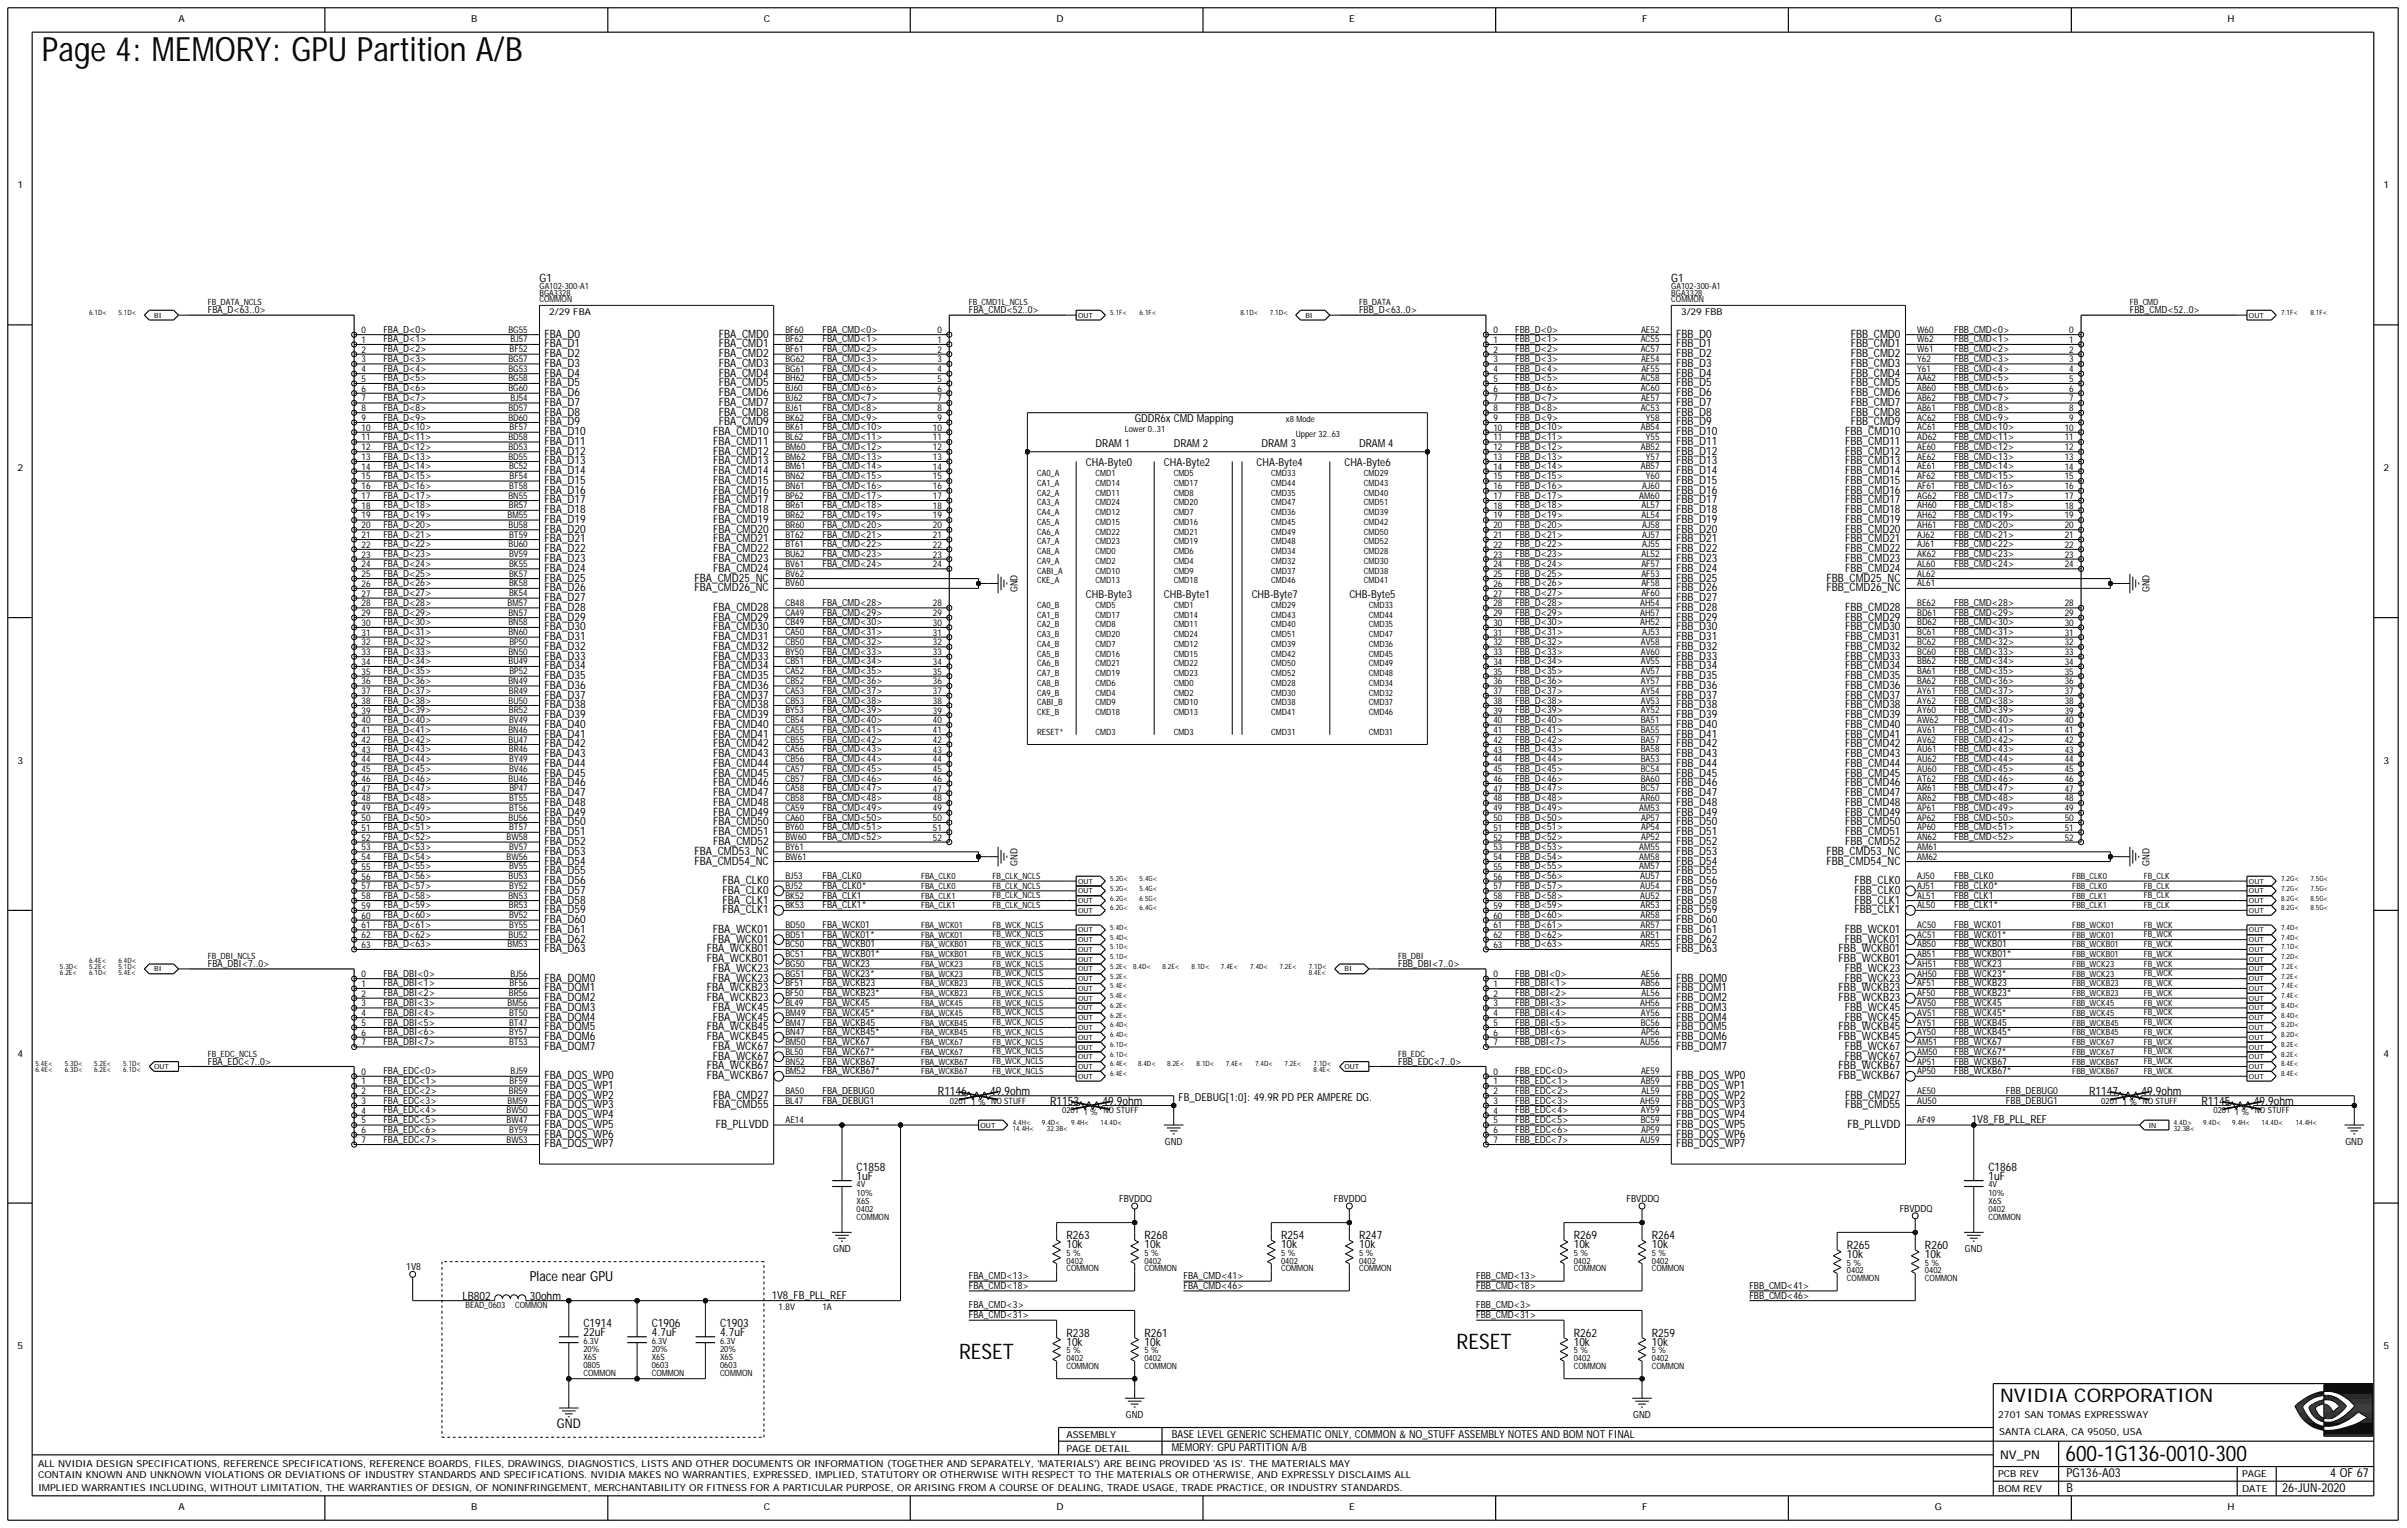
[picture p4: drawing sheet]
<svg xmlns="http://www.w3.org/2000/svg" width="422mm" height="268mm" viewBox="0 0 422 268" stroke-linecap="round" stroke-linejoin="round" font-family="sans-serif">
<defs><g id="words">
<text font-size="5.9" x="7.4" y="10.8">Page 4: MEMORY: GPU Partition A/B</text>
<text font-size="3.8" x="362.1" y="256.1">600-1G136-0010-300</text>
<g font-size="3.7">
<text x="168.1" y="238.3">RESET</text>
<text x="255.4" y="236.6">RESET</text>
</g>
<text font-size="3.3" x="350.7" y="245.8">NVIDIA CORPORATION</text>
<text font-size="2.4" x="92.9" y="224.6">Place near GPU</text>
<text font-size="2.3" x="97.6" y="250.3">GND</text>
<g font-size="2.2">
<text x="362.3" y="261.5">B</text>
<text x="362.3" y="259">PG136-A03</text>
<text x="400.1" y="261.5">26-JUN-2020</text>
<text x="408.5" y="259">4 OF 67</text>
</g>
<text font-size="2.1" x="350.7" y="255.7">NV_PN</text>
<g font-size="2">
<text x="94.6" y="49.4">G1</text>
<text x="293" y="49.4">G1</text>
<text x="95.4" y="59.2">FBA_D0</text>
<text x="126" y="59.2">FBA_CMD0</text>
<text x="293.9" y="59.2">FBB_D0</text>
<text x="324.5" y="59.2">FBB_CMD0</text>
<text x="95.4" y="64.3">FBA_D3</text>
<text x="95.4" y="62.6">FBA_D2</text>
<text x="95.4" y="60.9">FBA_D1</text>
<text x="126" y="64.3">FBA_CMD3</text>
<text x="126" y="62.6">FBA_CMD2</text>
<text x="126" y="60.9">FBA_CMD1</text>
<text x="293.9" y="64.3">FBB_D3</text>
<text x="293.9" y="62.6">FBB_D2</text>
<text x="293.9" y="60.9">FBB_D1</text>
<text x="324.5" y="64.3">FBB_CMD3</text>
<text x="324.5" y="62.6">FBB_CMD2</text>
<text x="324.5" y="60.9">FBB_CMD1</text>
<text x="95.4" y="71.2">FBA_D7</text>
<text x="95.4" y="69.4">FBA_D6</text>
<text x="95.4" y="67.7">FBA_D5</text>
<text x="95.4" y="66">FBA_D4</text>
<text x="126" y="71.2">FBA_CMD7</text>
<text x="126" y="69.4">FBA_CMD6</text>
<text x="126" y="67.7">FBA_CMD5</text>
<text x="126" y="66">FBA_CMD4</text>
<text x="293.9" y="71.2">FBB_D7</text>
<text x="293.9" y="69.4">FBB_D6</text>
<text x="293.9" y="67.7">FBB_D5</text>
<text x="293.9" y="66">FBB_D4</text>
<text x="324.5" y="71.2">FBB_CMD7</text>
<text x="324.5" y="69.4">FBB_CMD6</text>
<text x="324.5" y="67.7">FBB_CMD5</text>
<text x="324.5" y="66">FBB_CMD4</text>
<text x="95.4" y="78">FBA_D11</text>
<text x="95.4" y="76.3">FBA_D10</text>
<text x="95.4" y="74.6">FBA_D9</text>
<text x="95.4" y="72.9">FBA_D8</text>
<text x="125" y="78">FBA_CMD11</text>
<text x="125" y="76.3">FBA_CMD10</text>
<text x="126" y="74.6">FBA_CMD9</text>
<text x="126" y="72.9">FBA_CMD8</text>
<text x="293.9" y="78">FBB_D11</text>
<text x="293.9" y="76.3">FBB_D10</text>
<text x="293.9" y="74.6">FBB_D9</text>
<text x="293.9" y="72.9">FBB_D8</text>
<text x="323.5" y="78">FBB_CMD11</text>
<text x="323.5" y="76.3">FBB_CMD10</text>
<text x="324.5" y="74.6">FBB_CMD9</text>
<text x="324.5" y="72.9">FBB_CMD8</text>
<text x="95.4" y="83.1">FBA_D14</text>
<text x="95.4" y="81.4">FBA_D13</text>
<text x="95.4" y="79.7">FBA_D12</text>
<text x="125" y="83.1">FBA_CMD14</text>
<text x="125" y="81.4">FBA_CMD13</text>
<text x="125" y="79.7">FBA_CMD12</text>
<text x="293.9" y="83.1">FBB_D14</text>
<text x="293.9" y="81.4">FBB_D13</text>
<text x="293.9" y="79.7">FBB_D12</text>
<text x="323.5" y="83.1">FBB_CMD14</text>
<text x="323.5" y="81.4">FBB_CMD13</text>
<text x="323.5" y="79.7">FBB_CMD12</text>
<text x="95.4" y="90">FBA_D18</text>
<text x="95.4" y="88.3">FBA_D17</text>
<text x="95.4" y="86.6">FBA_D16</text>
<text x="95.4" y="84.8">FBA_D15</text>
<text x="125" y="90">FBA_CMD18</text>
<text x="125" y="88.3">FBA_CMD17</text>
<text x="125" y="86.6">FBA_CMD16</text>
<text x="125" y="84.8">FBA_CMD15</text>
<text x="293.9" y="90">FBB_D18</text>
<text x="293.9" y="88.3">FBB_D17</text>
<text x="293.9" y="86.6">FBB_D16</text>
<text x="293.9" y="84.8">FBB_D15</text>
<text x="323.5" y="90">FBB_CMD18</text>
<text x="323.5" y="88.3">FBB_CMD17</text>
<text x="323.5" y="86.6">FBB_CMD16</text>
<text x="323.5" y="84.8">FBB_CMD15</text>
<text x="95.4" y="95.1">FBA_D21</text>
<text x="95.4" y="93.4">FBA_D20</text>
<text x="95.4" y="91.7">FBA_D19</text>
<text x="125" y="95.1">FBA_CMD21</text>
<text x="125" y="93.4">FBA_CMD20</text>
<text x="125" y="91.7">FBA_CMD19</text>
<text x="293.9" y="95.1">FBB_D21</text>
<text x="293.9" y="93.4">FBB_D20</text>
<text x="293.9" y="91.7">FBB_D19</text>
<text x="323.5" y="95.1">FBB_CMD21</text>
<text x="323.5" y="93.4">FBB_CMD20</text>
<text x="323.5" y="91.7">FBB_CMD19</text>
<text x="95.4" y="101.9">FBA_D25</text>
<text x="95.4" y="100.2">FBA_D24</text>
<text x="95.4" y="98.5">FBA_D23</text>
<text x="95.4" y="96.8">FBA_D22</text>
<text x="121.8" y="101.9">FBA_CMD25_NC</text>
<text x="125" y="100.2">FBA_CMD24</text>
<text x="125" y="98.5">FBA_CMD23</text>
<text x="125" y="96.8">FBA_CMD22</text>
<text x="293.9" y="101.9">FBB_D25</text>
<text x="293.9" y="100.2">FBB_D24</text>
<text x="293.9" y="98.5">FBB_D23</text>
<text x="293.9" y="96.8">FBB_D22</text>
<text x="320.2" y="101.9">FBB_CMD25_NC</text>
<text x="323.5" y="100.2">FBB_CMD24</text>
<text x="323.5" y="98.5">FBB_CMD23</text>
<text x="323.5" y="96.8">FBB_CMD22</text>
<text x="95.4" y="107.1">FBA_D28</text>
<text x="95.4" y="105.4">FBA_D27</text>
<text x="95.4" y="103.7">FBA_D26</text>
<text x="121.8" y="103.7">FBA_CMD26_NC</text>
<text x="125" y="107.1">FBA_CMD28</text>
<text x="293.9" y="107.1">FBB_D28</text>
<text x="293.9" y="105.4">FBB_D27</text>
<text x="293.9" y="103.7">FBB_D26</text>
<text x="320.2" y="103.7">FBB_CMD26_NC</text>
<text x="323.5" y="107.1">FBB_CMD28</text>
<text x="95.4" y="113.9">FBA_D32</text>
<text x="95.4" y="112.2">FBA_D31</text>
<text x="95.4" y="110.5">FBA_D30</text>
<text x="95.4" y="108.8">FBA_D29</text>
<text x="125" y="113.9">FBA_CMD32</text>
<text x="125" y="112.2">FBA_CMD31</text>
<text x="125" y="110.5">FBA_CMD30</text>
<text x="125" y="108.8">FBA_CMD29</text>
<text x="293.9" y="113.9">FBB_D32</text>
<text x="293.9" y="112.2">FBB_D31</text>
<text x="293.9" y="110.5">FBB_D30</text>
<text x="293.9" y="108.8">FBB_D29</text>
<text x="323.5" y="113.9">FBB_CMD32</text>
<text x="323.5" y="112.2">FBB_CMD31</text>
<text x="323.5" y="110.5">FBB_CMD30</text>
<text x="323.5" y="108.8">FBB_CMD29</text>
<text x="95.4" y="119.1">FBA_D35</text>
<text x="95.4" y="117.3">FBA_D34</text>
<text x="95.4" y="115.6">FBA_D33</text>
<text x="125" y="119.1">FBA_CMD35</text>
<text x="125" y="117.3">FBA_CMD34</text>
<text x="125" y="115.6">FBA_CMD33</text>
<text x="293.9" y="119.1">FBB_D35</text>
<text x="293.9" y="117.3">FBB_D34</text>
<text x="293.9" y="115.6">FBB_D33</text>
<text x="323.5" y="119.1">FBB_CMD35</text>
<text x="323.5" y="117.3">FBB_CMD34</text>
<text x="323.5" y="115.6">FBB_CMD33</text>
<text x="95.4" y="125.9">FBA_D39</text>
<text x="95.4" y="124.2">FBA_D38</text>
<text x="95.4" y="122.5">FBA_D37</text>
<text x="95.4" y="120.8">FBA_D36</text>
<text x="125" y="125.9">FBA_CMD39</text>
<text x="125" y="124.2">FBA_CMD38</text>
<text x="125" y="122.5">FBA_CMD37</text>
<text x="125" y="120.8">FBA_CMD36</text>
<text x="293.9" y="125.9">FBB_D39</text>
<text x="293.9" y="124.2">FBB_D38</text>
<text x="293.9" y="122.5">FBB_D37</text>
<text x="293.9" y="120.8">FBB_D36</text>
<text x="323.5" y="125.9">FBB_CMD39</text>
<text x="323.5" y="124.2">FBB_CMD38</text>
<text x="323.5" y="122.5">FBB_CMD37</text>
<text x="323.5" y="120.8">FBB_CMD36</text>
<text x="95.4" y="131">FBA_D42</text>
<text x="95.4" y="129.3">FBA_D41</text>
<text x="95.4" y="127.6">FBA_D40</text>
<text x="125" y="131">FBA_CMD42</text>
<text x="125" y="129.3">FBA_CMD41</text>
<text x="125" y="127.6">FBA_CMD40</text>
<text x="293.9" y="131">FBB_D42</text>
<text x="293.9" y="129.3">FBB_D41</text>
<text x="293.9" y="127.6">FBB_D40</text>
<text x="323.5" y="131">FBB_CMD42</text>
<text x="323.5" y="129.3">FBB_CMD41</text>
<text x="323.5" y="127.6">FBB_CMD40</text>
<text x="95.4" y="137.9">FBA_D46</text>
<text x="95.4" y="136.2">FBA_D45</text>
<text x="95.4" y="134.4">FBA_D44</text>
<text x="95.4" y="132.7">FBA_D43</text>
<text x="125" y="137.9">FBA_CMD46</text>
<text x="125" y="136.2">FBA_CMD45</text>
<text x="125" y="134.4">FBA_CMD44</text>
<text x="125" y="132.7">FBA_CMD43</text>
<text x="293.9" y="137.9">FBB_D46</text>
<text x="293.9" y="136.2">FBB_D45</text>
<text x="293.9" y="134.4">FBB_D44</text>
<text x="293.9" y="132.7">FBB_D43</text>
<text x="323.5" y="137.9">FBB_CMD46</text>
<text x="323.5" y="136.2">FBB_CMD45</text>
<text x="323.5" y="134.4">FBB_CMD44</text>
<text x="323.5" y="132.7">FBB_CMD43</text>
<text x="95.4" y="143">FBA_D49</text>
<text x="95.4" y="141.3">FBA_D48</text>
<text x="95.4" y="139.6">FBA_D47</text>
<text x="125" y="143">FBA_CMD49</text>
<text x="125" y="141.3">FBA_CMD48</text>
<text x="125" y="139.6">FBA_CMD47</text>
<text x="293.9" y="143">FBB_D49</text>
<text x="293.9" y="141.3">FBB_D48</text>
<text x="293.9" y="139.6">FBB_D47</text>
<text x="323.5" y="143">FBB_CMD49</text>
<text x="323.5" y="141.3">FBB_CMD48</text>
<text x="323.5" y="139.6">FBB_CMD47</text>
<text x="95.4" y="149.8">FBA_D53</text>
<text x="95.4" y="148.1">FBA_D52</text>
<text x="95.4" y="146.4">FBA_D51</text>
<text x="95.4" y="144.7">FBA_D50</text>
<text x="121.8" y="149.8">FBA_CMD53_NC</text>
<text x="125" y="148.1">FBA_CMD52</text>
<text x="125" y="146.4">FBA_CMD51</text>
<text x="125" y="144.7">FBA_CMD50</text>
<text x="293.9" y="149.8">FBB_D53</text>
<text x="293.9" y="148.1">FBB_D52</text>
<text x="293.9" y="146.4">FBB_D51</text>
<text x="293.9" y="144.7">FBB_D50</text>
<text x="320.2" y="149.8">FBB_CMD53_NC</text>
<text x="323.5" y="148.1">FBB_CMD52</text>
<text x="323.5" y="146.4">FBB_CMD51</text>
<text x="323.5" y="144.7">FBB_CMD50</text>
<text x="95.4" y="155">FBA_D56</text>
<text x="95.4" y="153.3">FBA_D55</text>
<text x="95.4" y="151.6">FBA_D54</text>
<text x="121.8" y="151.6">FBA_CMD54_NC</text>
<text x="126.7" y="155">FBA_CLK0</text>
<text x="293.9" y="155">FBB_D56</text>
<text x="293.9" y="153.3">FBB_D55</text>
<text x="293.9" y="151.6">FBB_D54</text>
<text x="320.2" y="151.6">FBB_CMD54_NC</text>
<text x="325.1" y="155">FBB_CLK0</text>
<text x="95.4" y="161.8">FBA_D60</text>
<text x="95.4" y="160.1">FBA_D59</text>
<text x="95.4" y="158.4">FBA_D58</text>
<text x="95.4" y="156.7">FBA_D57</text>
<text x="126.7" y="160.1">FBA_CLK1</text>
<text x="126.7" y="158.4">FBA_CLK1</text>
<text x="126.7" y="156.7">FBA_CLK0</text>
<text x="293.9" y="161.8">FBB_D60</text>
<text x="293.9" y="160.1">FBB_D59</text>
<text x="293.9" y="158.4">FBB_D58</text>
<text x="293.9" y="156.7">FBB_D57</text>
<text x="325.1" y="160.1">FBB_CLK1</text>
<text x="325.1" y="158.4">FBB_CLK1</text>
<text x="325.1" y="156.7">FBB_CLK0</text>
<text x="95.4" y="167">FBA_D63</text>
<text x="95.4" y="165.2">FBA_D62</text>
<text x="95.4" y="163.5">FBA_D61</text>
<text x="123.9" y="167">FBA_WCKB01</text>
<text x="125" y="165.2">FBA_WCK01</text>
<text x="125" y="163.5">FBA_WCK01</text>
<text x="293.9" y="167">FBB_D63</text>
<text x="293.9" y="165.2">FBB_D62</text>
<text x="293.9" y="163.5">FBB_D61</text>
<text x="322.4" y="167">FBB_WCKB01</text>
<text x="323.4" y="165.2">FBB_WCK01</text>
<text x="323.4" y="163.5">FBB_WCK01</text>
<text x="95.4" y="173.8">FBA_DQM1</text>
<text x="95.4" y="172.1">FBA_DQM0</text>
<text x="123.9" y="173.8">FBA_WCKB23</text>
<text x="123.9" y="168.7">FBA_WCKB01</text>
<text x="125" y="172.1">FBA_WCK23</text>
<text x="125" y="170.4">FBA_WCK23</text>
<text x="293.9" y="173.8">FBB_DQM1</text>
<text x="293.9" y="172.1">FBB_DQM0</text>
<text x="322.4" y="173.8">FBB_WCKB23</text>
<text x="322.4" y="168.7">FBB_WCKB01</text>
<text x="323.4" y="172.1">FBB_WCK23</text>
<text x="323.4" y="170.4">FBB_WCK23</text>
<text x="95.4" y="178.9">FBA_DQM4</text>
<text x="95.4" y="177.2">FBA_DQM3</text>
<text x="95.4" y="175.5">FBA_DQM2</text>
<text x="123.9" y="175.5">FBA_WCKB23</text>
<text x="125" y="178.9">FBA_WCK45</text>
<text x="125" y="177.2">FBA_WCK45</text>
<text x="293.9" y="178.9">FBB_DQM4</text>
<text x="293.9" y="177.2">FBB_DQM3</text>
<text x="293.9" y="175.5">FBB_DQM2</text>
<text x="322.4" y="175.5">FBB_WCKB23</text>
<text x="323.4" y="178.9">FBB_WCK45</text>
<text x="323.4" y="177.2">FBB_WCK45</text>
<text x="95.4" y="184.1">FBA_DQM7</text>
<text x="95.4" y="182.3">FBA_DQM6</text>
<text x="95.4" y="180.6">FBA_DQM5</text>
<text x="123.9" y="182.3">FBA_WCKB45</text>
<text x="123.9" y="180.6">FBA_WCKB45</text>
<text x="125" y="185.8">FBA_WCK67</text>
<text x="125" y="184.1">FBA_WCK67</text>
<text x="293.9" y="184.1">FBB_DQM7</text>
<text x="293.9" y="182.3">FBB_DQM6</text>
<text x="293.9" y="180.6">FBB_DQM5</text>
<text x="322.4" y="182.3">FBB_WCKB45</text>
<text x="322.4" y="180.6">FBB_WCKB45</text>
<text x="323.4" y="185.8">FBB_WCK67</text>
<text x="323.4" y="184.1">FBB_WCK67</text>
<text x="95.4" y="190.9">FBA_DQS_WP1</text>
<text x="95.4" y="189.2">FBA_DQS_WP0</text>
<text x="123.9" y="189.2">FBA_WCKB67</text>
<text x="123.9" y="187.5">FBA_WCKB67</text>
<text x="164.4" y="191.9">R1146</text>
<text x="173.6" y="191.9">49.9ohm</text>
<text x="293.9" y="190.9">FBB_DQS_WP1</text>
<text x="293.9" y="189.2">FBB_DQS_WP0</text>
<text x="322.4" y="189.2">FBB_WCKB67</text>
<text x="322.4" y="187.5">FBB_WCKB67</text>
<text x="366.3" y="191.9">R1147</text>
<text x="375.5" y="191.9">49.9ohm</text>
<text x="95.4" y="197.7">FBA_DQS_WP5</text>
<text x="95.4" y="196">FBA_DQS_WP4</text>
<text x="95.4" y="194.3">FBA_DQS_WP3</text>
<text x="95.4" y="192.6">FBA_DQS_WP2</text>
<text x="125" y="194.3">FBA_CMD55</text>
<text x="125" y="192.6">FBA_CMD27</text>
<text x="125.5" y="197.7">FB_PLLVDD</text>
<text x="184.1" y="193.6">R1153</text>
<text x="193.3" y="193.6">49.9ohm</text>
<text x="293.9" y="197.7">FBB_DQS_WP5</text>
<text x="293.9" y="196">FBB_DQS_WP4</text>
<text x="293.9" y="194.3">FBB_DQS_WP3</text>
<text x="293.9" y="192.6">FBB_DQS_WP2</text>
<text x="323.5" y="194.3">FBB_CMD55</text>
<text x="323.5" y="192.6">FBB_CMD27</text>
<text x="323.9" y="197.7">FB_PLLVDD</text>
<text x="386" y="193.6">R1145</text>
<text x="395.1" y="193.6">49.9ohm</text>
<text x="95.4" y="201.2">FBA_DQS_WP7</text>
<text x="95.4" y="199.5">FBA_DQS_WP6</text>
<text x="293.9" y="201.2">FBB_DQS_WP7</text>
<text x="293.9" y="199.5">FBB_DQS_WP6</text>
<text x="150.2" y="205.3">C1858</text>
<text x="150.2" y="206.8">1uF</text>
<text x="348.6" y="205.3">C1868</text>
<text x="348.6" y="206.8">1uF</text>
<text x="187" y="217.2">R263</text>
<text x="187" y="218.8">10k</text>
<text x="200.6" y="217.2">R268</text>
<text x="200.6" y="218.8">10k</text>
<text x="224.6" y="217.2">R254</text>
<text x="224.6" y="218.8">10k</text>
<text x="238.3" y="217.2">R247</text>
<text x="238.3" y="218.8">10k</text>
<text x="275.9" y="217.2">R269</text>
<text x="275.9" y="218.8">10k</text>
<text x="289.6" y="217.2">R264</text>
<text x="289.6" y="218.8">10k</text>
<text x="323.8" y="219">R265</text>
<text x="323.8" y="220.5">10k</text>
<text x="337.5" y="219">R260</text>
<text x="337.5" y="220.5">10k</text>
<text x="81.1" y="227.8">LB802</text>
<text x="92.9" y="227.8">30ohm</text>
<text x="102.3" y="232.6">C1914</text>
<text x="114.3" y="232.6">C1906</text>
<text x="126.2" y="232.6">C1903</text>
<text x="102.3" y="234.2">22uF</text>
<text x="114.3" y="234.2">4.7uF</text>
<text x="126.2" y="234.2">4.7uF</text>
<text x="187" y="234.3">R238</text>
<text x="187" y="235.9">10k</text>
<text x="200.6" y="234.3">R261</text>
<text x="200.6" y="235.9">10k</text>
<text x="275.9" y="234.3">R262</text>
<text x="275.9" y="235.9">10k</text>
<text x="289.6" y="234.3">R259</text>
<text x="289.6" y="235.9">10k</text>
</g>
<g font-size="1.9">
<text x="198.9" y="74.1">GDDR6x CMD Mapping</text>
<text x="190.4" y="81.8">CHA-Byte0</text>
<text x="192.1" y="78.3">DRAM 1</text>
<text x="204.1" y="81.8">CHA-Byte2</text>
<text x="205.8" y="78.3">DRAM 2</text>
<text x="220.3" y="81.8">CHA-Byte4</text>
<text x="221.2" y="78.3">DRAM 3</text>
<text x="235.7" y="81.8">CHA-Byte6</text>
<text x="238.3" y="78.3">DRAM 4</text>
<text x="190.4" y="104.9">CHB-Byte3</text>
<text x="204.1" y="104.9">CHB-Byte1</text>
<text x="219.5" y="104.9">CHB-Byte7</text>
<text x="236.6" y="104.9">CHB-Byte5</text>
<text x="206.6" y="193">FB_DEBUG[1:0]: 49.9R PD PER AMPERE DG.</text>
<text x="345.7" y="196.9">1V8_FB_PLL_REF</text>
<text x="135.3" y="227.7">1V8_FB_PLL_REF</text>
<text x="205.4" y="252.1">BASE LEVEL GENERIC SCHEMATIC ONLY, COMMON &amp; NO_STUFF ASSEMBLY NOTES AND BOM NOT FINAL</text>
<text x="205.4" y="254.4">MEMORY: GPU PARTITION A/B</text>
</g>
<g font-size="1.7">
<text x="31.3" y="3.9">A</text>
<text x="82.6" y="3.9">B</text>
<text x="133.9" y="3.9">C</text>
<text x="185.3" y="3.9">D</text>
<text x="236.6" y="3.9">E</text>
<text x="287.9" y="3.9">F</text>
<text x="339.2" y="3.9">G</text>
<text x="390.5" y="3.9">H</text>
<text x="3.1" y="33">1</text>
<text x="417.9" y="33">1</text>
<text x="36.4" y="54.9">FBA_D&lt;63..0&gt;</text>
<text x="67.2" y="58.3">FBA_D&lt;0&gt;</text>
<text x="144.2" y="58.3">FBA_CMD&lt;0&gt;</text>
<text x="169.9" y="54.9">FBA_CMD&lt;52..0&gt;</text>
<text x="238.3" y="54.9">FBB_D&lt;63..0&gt;</text>
<text x="265.7" y="58.3">FBB_D&lt;0&gt;</text>
<text x="342.6" y="58.3">FBB_CMD&lt;0&gt;</text>
<text x="373.4" y="54.9">FBB_CMD&lt;52..0&gt;</text>
<text x="67.2" y="61.7">FBA_D&lt;2&gt;</text>
<text x="67.2" y="65.2">FBA_D&lt;4&gt;</text>
<text x="67.2" y="63.5">FBA_D&lt;3&gt;</text>
<text x="67.2" y="60">FBA_D&lt;1&gt;</text>
<text x="144.2" y="61.7">FBA_CMD&lt;2&gt;</text>
<text x="144.2" y="65.2">FBA_CMD&lt;4&gt;</text>
<text x="144.2" y="63.5">FBA_CMD&lt;3&gt;</text>
<text x="144.2" y="60">FBA_CMD&lt;1&gt;</text>
<text x="265.7" y="65.2">FBB_D&lt;4&gt;</text>
<text x="265.7" y="63.5">FBB_D&lt;3&gt;</text>
<text x="265.7" y="61.7">FBB_D&lt;2&gt;</text>
<text x="265.7" y="60">FBB_D&lt;1&gt;</text>
<text x="342.6" y="65.2">FBB_CMD&lt;4&gt;</text>
<text x="342.6" y="63.5">FBB_CMD&lt;3&gt;</text>
<text x="342.6" y="61.7">FBB_CMD&lt;2&gt;</text>
<text x="342.6" y="60">FBB_CMD&lt;1&gt;</text>
<text x="67.2" y="66.9">FBA_D&lt;5&gt;</text>
<text x="67.2" y="70.3">FBA_D&lt;7&gt;</text>
<text x="67.2" y="68.6">FBA_D&lt;6&gt;</text>
<text x="144.2" y="70.3">FBA_CMD&lt;7&gt;</text>
<text x="144.2" y="68.6">FBA_CMD&lt;6&gt;</text>
<text x="144.2" y="66.9">FBA_CMD&lt;5&gt;</text>
<text x="265.7" y="70.3">FBB_D&lt;7&gt;</text>
<text x="265.7" y="68.6">FBB_D&lt;6&gt;</text>
<text x="265.7" y="66.9">FBB_D&lt;5&gt;</text>
<text x="342.6" y="70.3">FBB_CMD&lt;7&gt;</text>
<text x="342.6" y="68.6">FBB_CMD&lt;6&gt;</text>
<text x="342.6" y="66.9">FBB_CMD&lt;5&gt;</text>
<text x="67.2" y="73.7">FBA_D&lt;9&gt;</text>
<text x="67.2" y="72">FBA_D&lt;8&gt;</text>
<text x="67.2" y="77.1">FBA_D&lt;11&gt;</text>
<text x="67.2" y="75.4">FBA_D&lt;10&gt;</text>
<text x="144.2" y="75.4">FBA_CMD&lt;10&gt;</text>
<text x="144.2" y="73.7">FBA_CMD&lt;9&gt;</text>
<text x="144.2" y="72">FBA_CMD&lt;8&gt;</text>
<text x="144.2" y="77.1">FBA_CMD&lt;11&gt;</text>
<text x="265.7" y="77.1">FBB_D&lt;11&gt;</text>
<text x="265.7" y="75.4">FBB_D&lt;10&gt;</text>
<text x="265.7" y="73.7">FBB_D&lt;9&gt;</text>
<text x="265.7" y="72">FBB_D&lt;8&gt;</text>
<text x="342.6" y="77.1">FBB_CMD&lt;11&gt;</text>
<text x="342.6" y="75.4">FBB_CMD&lt;10&gt;</text>
<text x="342.6" y="73.7">FBB_CMD&lt;9&gt;</text>
<text x="342.6" y="72">FBB_CMD&lt;8&gt;</text>
<text x="3.1" y="82.6">2</text>
<text x="67.2" y="84">FBA_D&lt;15&gt;</text>
<text x="67.2" y="82.3">FBA_D&lt;14&gt;</text>
<text x="67.2" y="80.6">FBA_D&lt;13&gt;</text>
<text x="67.2" y="78.9">FBA_D&lt;12&gt;</text>
<text x="144.2" y="78.9">FBA_CMD&lt;12&gt;</text>
<text x="144.2" y="82.3">FBA_CMD&lt;14&gt;</text>
<text x="144.2" y="84">FBA_CMD&lt;15&gt;</text>
<text x="144.2" y="80.6">FBA_CMD&lt;13&gt;</text>
<text x="265.7" y="84">FBB_D&lt;15&gt;</text>
<text x="265.7" y="82.3">FBB_D&lt;14&gt;</text>
<text x="265.7" y="80.6">FBB_D&lt;13&gt;</text>
<text x="265.7" y="78.9">FBB_D&lt;12&gt;</text>
<text x="342.6" y="84">FBB_CMD&lt;15&gt;</text>
<text x="342.6" y="82.3">FBB_CMD&lt;14&gt;</text>
<text x="342.6" y="80.6">FBB_CMD&lt;13&gt;</text>
<text x="342.6" y="78.9">FBB_CMD&lt;12&gt;</text>
<text x="417.9" y="82.6">2</text>
<text x="67.2" y="89.1">FBA_D&lt;18&gt;</text>
<text x="67.2" y="87.4">FBA_D&lt;17&gt;</text>
<text x="67.2" y="85.7">FBA_D&lt;16&gt;</text>
<text x="144.2" y="85.7">FBA_CMD&lt;16&gt;</text>
<text x="144.2" y="89.1">FBA_CMD&lt;18&gt;</text>
<text x="144.2" y="87.4">FBA_CMD&lt;17&gt;</text>
<text x="265.7" y="89.1">FBB_D&lt;18&gt;</text>
<text x="265.7" y="87.4">FBB_D&lt;17&gt;</text>
<text x="265.7" y="85.7">FBB_D&lt;16&gt;</text>
<text x="342.6" y="89.1">FBB_CMD&lt;18&gt;</text>
<text x="342.6" y="87.4">FBB_CMD&lt;17&gt;</text>
<text x="342.6" y="85.7">FBB_CMD&lt;16&gt;</text>
<text x="67.2" y="92.5">FBA_D&lt;20&gt;</text>
<text x="67.2" y="94.2">FBA_D&lt;21&gt;</text>
<text x="67.2" y="96">FBA_D&lt;22&gt;</text>
<text x="67.2" y="90.8">FBA_D&lt;19&gt;</text>
<text x="144.2" y="96">FBA_CMD&lt;22&gt;</text>
<text x="144.2" y="92.5">FBA_CMD&lt;20&gt;</text>
<text x="144.2" y="94.2">FBA_CMD&lt;21&gt;</text>
<text x="144.2" y="90.8">FBA_CMD&lt;19&gt;</text>
<text x="265.7" y="96">FBB_D&lt;22&gt;</text>
<text x="265.7" y="94.2">FBB_D&lt;21&gt;</text>
<text x="265.7" y="92.5">FBB_D&lt;20&gt;</text>
<text x="265.7" y="90.8">FBB_D&lt;19&gt;</text>
<text x="342.6" y="92.5">FBB_CMD&lt;20&gt;</text>
<text x="342.6" y="90.8">FBB_CMD&lt;19&gt;</text>
<text x="342.6" y="96">FBB_CMD&lt;22&gt;</text>
<text x="342.6" y="94.2">FBB_CMD&lt;21&gt;</text>
<text x="67.2" y="101.1">FBA_D&lt;25&gt;</text>
<text x="67.2" y="99.4">FBA_D&lt;24&gt;</text>
<text x="67.2" y="97.7">FBA_D&lt;23&gt;</text>
<text x="144.2" y="97.7">FBA_CMD&lt;23&gt;</text>
<text x="144.2" y="99.4">FBA_CMD&lt;24&gt;</text>
<text x="265.7" y="99.4">FBB_D&lt;24&gt;</text>
<text x="265.7" y="101.1">FBB_D&lt;25&gt;</text>
<text x="265.7" y="97.7">FBB_D&lt;23&gt;</text>
<text x="342.6" y="99.4">FBB_CMD&lt;24&gt;</text>
<text x="342.6" y="97.7">FBB_CMD&lt;23&gt;</text>
<text x="67.2" y="107.9">FBA_D&lt;29&gt;</text>
<text x="67.2" y="106.2">FBA_D&lt;28&gt;</text>
<text x="67.2" y="104.5">FBA_D&lt;27&gt;</text>
<text x="67.2" y="102.8">FBA_D&lt;26&gt;</text>
<text x="144.2" y="107.9">FBA_CMD&lt;29&gt;</text>
<text x="144.2" y="106.2">FBA_CMD&lt;28&gt;</text>
<text x="178.4" y="103.8" transform="rotate(-90 178.4 103.8)">GND</text>
<text x="265.7" y="106.2">FBB_D&lt;28&gt;</text>
<text x="265.7" y="104.5">FBB_D&lt;27&gt;</text>
<text x="265.7" y="102.8">FBB_D&lt;26&gt;</text>
<text x="265.7" y="107.9">FBB_D&lt;29&gt;</text>
<text x="342.6" y="107.9">FBB_CMD&lt;29&gt;</text>
<text x="342.6" y="106.2">FBB_CMD&lt;28&gt;</text>
<text x="376.8" y="103.8" transform="rotate(-90 376.8 103.8)">GND</text>
<text x="67.2" y="113.1">FBA_D&lt;32&gt;</text>
<text x="67.2" y="111.4">FBA_D&lt;31&gt;</text>
<text x="67.2" y="109.6">FBA_D&lt;30&gt;</text>
<text x="144.2" y="113.1">FBA_CMD&lt;32&gt;</text>
<text x="144.2" y="109.6">FBA_CMD&lt;30&gt;</text>
<text x="144.2" y="111.4">FBA_CMD&lt;31&gt;</text>
<text x="265.7" y="109.6">FBB_D&lt;30&gt;</text>
<text x="265.7" y="113.1">FBB_D&lt;32&gt;</text>
<text x="265.7" y="111.4">FBB_D&lt;31&gt;</text>
<text x="342.6" y="113.1">FBB_CMD&lt;32&gt;</text>
<text x="342.6" y="111.4">FBB_CMD&lt;31&gt;</text>
<text x="342.6" y="109.6">FBB_CMD&lt;30&gt;</text>
<text x="67.2" y="119.9">FBA_D&lt;36&gt;</text>
<text x="67.2" y="118.2">FBA_D&lt;35&gt;</text>
<text x="67.2" y="116.5">FBA_D&lt;34&gt;</text>
<text x="67.2" y="114.8">FBA_D&lt;33&gt;</text>
<text x="144.2" y="114.8">FBA_CMD&lt;33&gt;</text>
<text x="144.2" y="116.5">FBA_CMD&lt;34&gt;</text>
<text x="144.2" y="118.2">FBA_CMD&lt;35&gt;</text>
<text x="144.2" y="119.9">FBA_CMD&lt;36&gt;</text>
<text x="265.7" y="119.9">FBB_D&lt;36&gt;</text>
<text x="265.7" y="116.5">FBB_D&lt;34&gt;</text>
<text x="265.7" y="118.2">FBB_D&lt;35&gt;</text>
<text x="265.7" y="114.8">FBB_D&lt;33&gt;</text>
<text x="342.6" y="119.9">FBB_CMD&lt;36&gt;</text>
<text x="342.6" y="118.2">FBB_CMD&lt;35&gt;</text>
<text x="342.6" y="116.5">FBB_CMD&lt;34&gt;</text>
<text x="342.6" y="114.8">FBB_CMD&lt;33&gt;</text>
<text x="67.2" y="121.6">FBA_D&lt;37&gt;</text>
<text x="67.2" y="125">FBA_D&lt;39&gt;</text>
<text x="67.2" y="123.3">FBA_D&lt;38&gt;</text>
<text x="144.2" y="121.6">FBA_CMD&lt;37&gt;</text>
<text x="144.2" y="123.3">FBA_CMD&lt;38&gt;</text>
<text x="144.2" y="125">FBA_CMD&lt;39&gt;</text>
<text x="265.7" y="121.6">FBB_D&lt;37&gt;</text>
<text x="265.7" y="123.3">FBB_D&lt;38&gt;</text>
<text x="265.7" y="125">FBB_D&lt;39&gt;</text>
<text x="342.6" y="125">FBB_CMD&lt;39&gt;</text>
<text x="342.6" y="121.6">FBB_CMD&lt;37&gt;</text>
<text x="342.6" y="123.3">FBB_CMD&lt;38&gt;</text>
<text x="67.2" y="131.9">FBA_D&lt;43&gt;</text>
<text x="67.2" y="130.2">FBA_D&lt;42&gt;</text>
<text x="67.2" y="128.5">FBA_D&lt;41&gt;</text>
<text x="67.2" y="126.8">FBA_D&lt;40&gt;</text>
<text x="144.2" y="126.8">FBA_CMD&lt;40&gt;</text>
<text x="144.2" y="130.2">FBA_CMD&lt;42&gt;</text>
<text x="144.2" y="131.9">FBA_CMD&lt;43&gt;</text>
<text x="144.2" y="128.5">FBA_CMD&lt;41&gt;</text>
<text x="265.7" y="131.9">FBB_D&lt;43&gt;</text>
<text x="265.7" y="130.2">FBB_D&lt;42&gt;</text>
<text x="265.7" y="128.5">FBB_D&lt;41&gt;</text>
<text x="265.7" y="126.8">FBB_D&lt;40&gt;</text>
<text x="342.6" y="131.9">FBB_CMD&lt;43&gt;</text>
<text x="342.6" y="130.2">FBB_CMD&lt;42&gt;</text>
<text x="342.6" y="128.5">FBB_CMD&lt;41&gt;</text>
<text x="342.6" y="126.8">FBB_CMD&lt;40&gt;</text>
<text x="3.1" y="133.9">3</text>
<text x="67.2" y="137">FBA_D&lt;46&gt;</text>
<text x="67.2" y="135.3">FBA_D&lt;45&gt;</text>
<text x="67.2" y="133.6">FBA_D&lt;44&gt;</text>
<text x="144.2" y="135.3">FBA_CMD&lt;45&gt;</text>
<text x="144.2" y="137">FBA_CMD&lt;46&gt;</text>
<text x="144.2" y="133.6">FBA_CMD&lt;44&gt;</text>
<text x="265.7" y="135.3">FBB_D&lt;45&gt;</text>
<text x="265.7" y="133.6">FBB_D&lt;44&gt;</text>
<text x="265.7" y="137">FBB_D&lt;46&gt;</text>
<text x="342.6" y="133.6">FBB_CMD&lt;44&gt;</text>
<text x="342.6" y="137">FBB_CMD&lt;46&gt;</text>
<text x="342.6" y="135.3">FBB_CMD&lt;45&gt;</text>
<text x="417.9" y="133.9">3</text>
<text x="67.2" y="142.1">FBA_D&lt;49&gt;</text>
<text x="67.2" y="140.4">FBA_D&lt;48&gt;</text>
<text x="67.2" y="138.7">FBA_D&lt;47&gt;</text>
<text x="67.2" y="143.9">FBA_D&lt;50&gt;</text>
<text x="144.2" y="138.7">FBA_CMD&lt;47&gt;</text>
<text x="144.2" y="140.4">FBA_CMD&lt;48&gt;</text>
<text x="144.2" y="142.1">FBA_CMD&lt;49&gt;</text>
<text x="144.2" y="143.9">FBA_CMD&lt;50&gt;</text>
<text x="265.7" y="143.9">FBB_D&lt;50&gt;</text>
<text x="265.7" y="142.1">FBB_D&lt;49&gt;</text>
<text x="265.7" y="140.4">FBB_D&lt;48&gt;</text>
<text x="265.7" y="138.7">FBB_D&lt;47&gt;</text>
<text x="342.6" y="143.9">FBB_CMD&lt;50&gt;</text>
<text x="342.6" y="142.1">FBB_CMD&lt;49&gt;</text>
<text x="342.6" y="140.4">FBB_CMD&lt;48&gt;</text>
<text x="342.6" y="138.7">FBB_CMD&lt;47&gt;</text>
<text x="67.2" y="149">FBA_D&lt;53&gt;</text>
<text x="67.2" y="147.3">FBA_D&lt;52&gt;</text>
<text x="67.2" y="145.6">FBA_D&lt;51&gt;</text>
<text x="144.2" y="147.3">FBA_CMD&lt;52&gt;</text>
<text x="144.2" y="145.6">FBA_CMD&lt;51&gt;</text>
<text x="265.7" y="145.6">FBB_D&lt;51&gt;</text>
<text x="265.7" y="147.3">FBB_D&lt;52&gt;</text>
<text x="265.7" y="149">FBB_D&lt;53&gt;</text>
<text x="342.6" y="147.3">FBB_CMD&lt;52&gt;</text>
<text x="342.6" y="145.6">FBB_CMD&lt;51&gt;</text>
<text x="67.2" y="155.8">FBA_D&lt;57&gt;</text>
<text x="67.2" y="152.4">FBA_D&lt;55&gt;</text>
<text x="67.2" y="150.7">FBA_D&lt;54&gt;</text>
<text x="67.2" y="154.1">FBA_D&lt;56&gt;</text>
<text x="144.2" y="154.1">FBA_CLK0</text>
<text x="144.2" y="155.8">FBA_CLK0*</text>
<text x="178.4" y="151.7" transform="rotate(-90 178.4 151.7)">GND</text>
<text x="265.7" y="152.4">FBB_D&lt;55&gt;</text>
<text x="265.7" y="150.7">FBB_D&lt;54&gt;</text>
<text x="265.7" y="154.1">FBB_D&lt;56&gt;</text>
<text x="265.7" y="155.8">FBB_D&lt;57&gt;</text>
<text x="342.6" y="155.8">FBB_CLK0*</text>
<text x="342.6" y="154.1">FBB_CLK0</text>
<text x="376.8" y="151.7" transform="rotate(-90 376.8 151.7)">GND</text>
<text x="67.2" y="159.3">FBA_D&lt;59&gt;</text>
<text x="67.2" y="161">FBA_D&lt;60&gt;</text>
<text x="67.2" y="157.5">FBA_D&lt;58&gt;</text>
<text x="144.2" y="159.3">FBA_CLK1*</text>
<text x="144.2" y="157.5">FBA_CLK1</text>
<text x="265.7" y="161">FBB_D&lt;60&gt;</text>
<text x="265.7" y="159.3">FBB_D&lt;59&gt;</text>
<text x="265.7" y="157.5">FBB_D&lt;58&gt;</text>
<text x="342.6" y="159.3">FBB_CLK1*</text>
<text x="342.6" y="157.5">FBB_CLK1</text>
<text x="67.2" y="162.7">FBA_D&lt;61&gt;</text>
<text x="67.2" y="164.4">FBA_D&lt;62&gt;</text>
<text x="67.2" y="166.1">FBA_D&lt;63&gt;</text>
<text x="144.2" y="162.7">FBA_WCK01</text>
<text x="144.2" y="164.4">FBA_WCK01*</text>
<text x="144.2" y="167.8">FBA_WCKB01*</text>
<text x="144.2" y="166.1">FBA_WCKB01</text>
<text x="265.7" y="162.7">FBB_D&lt;61&gt;</text>
<text x="265.7" y="166.1">FBB_D&lt;63&gt;</text>
<text x="265.7" y="164.4">FBB_D&lt;62&gt;</text>
<text x="342.6" y="164.4">FBB_WCK01*</text>
<text x="342.6" y="162.7">FBB_WCK01</text>
<text x="342.6" y="167.8">FBB_WCKB01*</text>
<text x="342.6" y="166.1">FBB_WCKB01</text>
<text x="36.4" y="169.5">FBA_DBI&lt;7..0&gt;</text>
<text x="67.2" y="172.9">FBA_DBI&lt;1&gt;</text>
<text x="67.2" y="171.2">FBA_DBI&lt;0&gt;</text>
<text x="144.2" y="169.5">FBA_WCK23</text>
<text x="144.2" y="171.2">FBA_WCK23*</text>
<text x="144.2" y="172.9">FBA_WCKB23</text>
<text x="245.1" y="169.5">FBB_DBI&lt;7..0&gt;</text>
<text x="265.7" y="172.9">FBB_DBI&lt;1&gt;</text>
<text x="265.7" y="171.2">FBB_DBI&lt;0&gt;</text>
<text x="342.6" y="172.9">FBB_WCKB23</text>
<text x="342.6" y="171.2">FBB_WCK23*</text>
<text x="342.6" y="169.5">FBB_WCK23</text>
<text x="67.2" y="174.6">FBA_DBI&lt;2&gt;</text>
<text x="67.2" y="176.4">FBA_DBI&lt;3&gt;</text>
<text x="67.2" y="178.1">FBA_DBI&lt;4&gt;</text>
<text x="67.2" y="179.8">FBA_DBI&lt;5&gt;</text>
<text x="144.2" y="174.6">FBA_WCKB23*</text>
<text x="144.2" y="176.4">FBA_WCK45</text>
<text x="144.2" y="179.8">FBA_WCKB45</text>
<text x="144.2" y="178.1">FBA_WCK45*</text>
<text x="265.7" y="174.6">FBB_DBI&lt;2&gt;</text>
<text x="265.7" y="176.4">FBB_DBI&lt;3&gt;</text>
<text x="265.7" y="178.1">FBB_DBI&lt;4&gt;</text>
<text x="265.7" y="179.8">FBB_DBI&lt;5&gt;</text>
<text x="342.6" y="179.8">FBB_WCKB45</text>
<text x="342.6" y="174.6">FBB_WCKB23*</text>
<text x="342.6" y="178.1">FBB_WCK45*</text>
<text x="342.6" y="176.4">FBB_WCK45</text>
<text x="3.1" y="185.3">4</text>
<text x="67.2" y="181.5">FBA_DBI&lt;6&gt;</text>
<text x="67.2" y="183.2">FBA_DBI&lt;7&gt;</text>
<text x="144.2" y="181.5">FBA_WCKB45*</text>
<text x="144.2" y="184.9">FBA_WCK67*</text>
<text x="144.2" y="183.2">FBA_WCK67</text>
<text x="265.7" y="183.2">FBB_DBI&lt;7&gt;</text>
<text x="265.7" y="181.5">FBB_DBI&lt;6&gt;</text>
<text x="342.6" y="181.5">FBB_WCKB45*</text>
<text x="342.6" y="184.9">FBB_WCK67*</text>
<text x="342.6" y="183.2">FBB_WCK67</text>
<text x="417.9" y="185.3">4</text>
<text x="36.4" y="186.6">FBA_EDC&lt;7..0&gt;</text>
<text x="67.2" y="191.8">FBA_EDC&lt;2&gt;</text>
<text x="67.2" y="190">FBA_EDC&lt;1&gt;</text>
<text x="67.2" y="188.3">FBA_EDC&lt;0&gt;</text>
<text x="144.2" y="191.8">FBA_DEBUG0</text>
<text x="144.2" y="188.3">FBA_WCKB67*</text>
<text x="144.2" y="186.6">FBA_WCKB67</text>
<text x="245.1" y="186.6">FBB_EDC&lt;7..0&gt;</text>
<text x="265.7" y="191.8">FBB_EDC&lt;2&gt;</text>
<text x="265.7" y="190">FBB_EDC&lt;1&gt;</text>
<text x="265.7" y="188.3">FBB_EDC&lt;0&gt;</text>
<text x="342.6" y="188.3">FBB_WCKB67*</text>
<text x="342.6" y="186.6">FBB_WCKB67</text>
<text x="351.7" y="191.8">FBB_DEBUG0</text>
<text x="67.2" y="193.5">FBA_EDC&lt;3&gt;</text>
<text x="67.2" y="195.2">FBA_EDC&lt;4&gt;</text>
<text x="67.2" y="196.9">FBA_EDC&lt;5&gt;</text>
<text x="144.2" y="193.5">FBA_DEBUG1</text>
<text x="265.7" y="193.5">FBB_EDC&lt;3&gt;</text>
<text x="265.7" y="196.9">FBB_EDC&lt;5&gt;</text>
<text x="265.7" y="195.2">FBB_EDC&lt;4&gt;</text>
<text x="351.7" y="193.5">FBB_DEBUG1</text>
<text x="67.2" y="200.3">FBA_EDC&lt;7&gt;</text>
<text x="67.2" y="198.6">FBA_EDC&lt;6&gt;</text>
<text x="204.2" y="200.6">GND</text>
<text x="265.7" y="200.3">FBB_EDC&lt;7&gt;</text>
<text x="265.7" y="198.6">FBB_EDC&lt;6&gt;</text>
<text x="411.2" y="200.6">GND</text>
<text x="196.2" y="210.7">FBVDDQ</text>
<text x="233.8" y="210.7">FBVDDQ</text>
<text x="285.2" y="210.7">FBVDDQ</text>
<text x="333.1" y="212.5">FBVDDQ</text>
<text x="146.1" y="219.5">GND</text>
<text x="344.5" y="219.5">GND</text>
<text x="71.2" y="222.7">1V8</text>
<text x="169.9" y="224.3">FBA_CMD&lt;13&gt;</text>
<text x="169.9" y="226">FBA_CMD&lt;18&gt;</text>
<text x="207.5" y="224.3">FBA_CMD&lt;41&gt;</text>
<text x="207.5" y="226">FBA_CMD&lt;46&gt;</text>
<text x="258.8" y="224.3">FBB_CMD&lt;13&gt;</text>
<text x="258.8" y="226">FBB_CMD&lt;18&gt;</text>
<text x="306.7" y="226">FBB_CMD&lt;41&gt;</text>
<text x="306.7" y="227.7">FBB_CMD&lt;46&gt;</text>
<text x="169.9" y="231.1">FBA_CMD&lt;31&gt;</text>
<text x="169.9" y="229.4">FBA_CMD&lt;3&gt;</text>
<text x="258.8" y="231.1">FBB_CMD&lt;31&gt;</text>
<text x="258.8" y="229.4">FBB_CMD&lt;3&gt;</text>
<text x="3.1" y="236.6">5</text>
<text x="417.9" y="236.6">5</text>
<text x="197.4" y="248.5">GND</text>
<text x="286.3" y="248.5">GND</text>
<text x="350.3" y="248.5">2701 SAN TOMAS EXPRESSWAY</text>
<text x="350.5" y="251.6">SANTA CLARA, CA 95050, USA</text>
<text x="6.7" y="257.1">ALL NVIDIA DESIGN SPECIFICATIONS, REFERENCE SPECIFICATIONS, REFERENCE BOARDS, FILES, DRAWINGS, DIAGNOSTICS, LISTS AND OTHER DOCUMENTS OR INFORMATION (TOGETHER AND SEPARATELY, 'MATERIALS') ARE BEING PROVIDED 'AS IS'. THE MATERIALS MAY</text>
<text x="187" y="254.5">PAGE DETAIL</text>
<text x="187" y="252.1">ASSEMBLY</text>
<text x="6.7" y="259.2">CONTAIN KNOWN AND UNKNOWN VIOLATIONS OR DEVIATIONS OF INDUSTRY STANDARDS AND SPECIFICATIONS. NVIDIA MAKES NO WARRANTIES, EXPRESSED, IMPLIED, STATUTORY OR OTHERWISE WITH RESPECT TO THE MATERIALS OR OTHERWISE, AND EXPRESSLY DISCLAIMS ALL</text>
<text x="6.7" y="261.4">IMPLIED WARRANTIES INCLUDING, WITHOUT LIMITATION, THE WARRANTIES OF DESIGN, OF NONINFRINGEMENT, MERCHANTABILITY OR FITNESS FOR A PARTICULAR PURPOSE, OR ARISING FROM A COURSE OF DEALING, TRADE USAGE, TRADE PRACTICE, OR INDUSTRY STANDARDS.</text>
<text x="350.3" y="261.5">BOM REV</text>
<text x="350.3" y="259">PCB REV</text>
<text x="393.1" y="259">PAGE</text>
<text x="393.1" y="261.5">DATE</text>
<text x="31.3" y="264.8">A</text>
<text x="82.6" y="264.8">B</text>
<text x="133.9" y="264.8">C</text>
<text x="185.3" y="264.8">D</text>
<text x="236.6" y="264.8">E</text>
<text x="287.9" y="264.8">F</text>
<text x="339.2" y="264.8">G</text>
<text x="390.5" y="264.8">H</text>
</g>
<g font-size="1.6">
<text x="63.4" y="58.4">0</text>
<text x="89.1" y="58.3">BG55</text>
<text x="96.3" y="55.2">2/29 FBA</text>
<text x="137.7" y="58.3">BF60</text>
<text x="164.3" y="58.4">0</text>
<text x="261.8" y="58.4">0</text>
<text x="287.7" y="58.3">AE52</text>
<text x="294.7" y="55.2">3/29 FBB</text>
<text x="336.1" y="58.3">W60</text>
<text x="362.8" y="58.4">0</text>
<text x="63.4" y="65.2">4</text>
<text x="63.4" y="63.5">3</text>
<text x="63.4" y="61.8">2</text>
<text x="63.4" y="60.1">1</text>
<text x="89.1" y="65.2">BG53</text>
<text x="89.1" y="63.5">BG57</text>
<text x="89.4" y="61.7">BF52</text>
<text x="89.5" y="60">BJ57</text>
<text x="137.7" y="65.2">BG61</text>
<text x="137.7" y="63.5">BG62</text>
<text x="137.7" y="61.7">BF61</text>
<text x="137.7" y="60">BF62</text>
<text x="164.3" y="65.2">4</text>
<text x="164.3" y="63.5">3</text>
<text x="164.3" y="60.1">1</text>
<text x="164.3" y="61.8">2</text>
<text x="261.8" y="65.2">4</text>
<text x="261.8" y="63.5">3</text>
<text x="261.8" y="61.8">2</text>
<text x="261.8" y="60.1">1</text>
<text x="287.7" y="61.7">AC57</text>
<text x="287.7" y="60">AC55</text>
<text x="287.7" y="63.5">AE54</text>
<text x="287.8" y="65.2">AF55</text>
<text x="336.1" y="65.2">Y61</text>
<text x="336.1" y="63.5">Y62</text>
<text x="336.1" y="61.7">W61</text>
<text x="336.1" y="60">W62</text>
<text x="362.8" y="60.1">1</text>
<text x="362.8" y="61.8">2</text>
<text x="362.8" y="63.5">3</text>
<text x="362.8" y="65.2">4</text>
<text x="63.4" y="70.4">7</text>
<text x="63.4" y="68.7">6</text>
<text x="63.4" y="66.9">5</text>
<text x="89.1" y="68.6">BG60</text>
<text x="89.1" y="66.9">BG58</text>
<text x="89.5" y="70.3">BJ54</text>
<text x="137.7" y="70.3">BJ62</text>
<text x="137.7" y="68.6">BJ60</text>
<text x="137.7" y="66.9">BH62</text>
<text x="164.3" y="70.4">7</text>
<text x="164.3" y="66.9">5</text>
<text x="164.3" y="68.7">6</text>
<text x="261.8" y="70.4">7</text>
<text x="261.8" y="68.7">6</text>
<text x="261.8" y="66.9">5</text>
<text x="287.7" y="68.6">AC60</text>
<text x="287.7" y="66.9">AC58</text>
<text x="287.7" y="70.3">AE57</text>
<text x="336.1" y="70.3">AB62</text>
<text x="336.1" y="68.6">AB60</text>
<text x="336.1" y="66.9">AA62</text>
<text x="362.8" y="66.9">5</text>
<text x="362.8" y="70.4">7</text>
<text x="362.8" y="68.7">6</text>
<text x="63.4" y="77.2">11</text>
<text x="63.4" y="75.5">10</text>
<text x="63.4" y="73.8">9</text>
<text x="63.4" y="72.1">8</text>
<text x="89.1" y="77.1">BD58</text>
<text x="89.1" y="73.7">BD60</text>
<text x="89.1" y="72">BD57</text>
<text x="89.4" y="75.4">BF57</text>
<text x="137.7" y="77.1">BL62</text>
<text x="137.7" y="75.4">BK61</text>
<text x="137.7" y="73.7">BK62</text>
<text x="137.7" y="72">BJ61</text>
<text x="163.6" y="77.2">11</text>
<text x="163.6" y="75.5">10</text>
<text x="164.3" y="73.8">9</text>
<text x="164.3" y="72.1">8</text>
<text x="261.8" y="77.2">11</text>
<text x="261.8" y="73.8">9</text>
<text x="261.8" y="72.1">8</text>
<text x="261.8" y="75.5">10</text>
<text x="287.7" y="72">AC53</text>
<text x="287.7" y="75.4">AB54</text>
<text x="288.6" y="77.1">Y55</text>
<text x="288.6" y="73.7">Y58</text>
<text x="336.1" y="77.1">AD62</text>
<text x="336.1" y="75.4">AC61</text>
<text x="336.1" y="73.7">AC62</text>
<text x="336.1" y="72">AB61</text>
<text x="362" y="75.5">10</text>
<text x="362" y="77.2">11</text>
<text x="362.8" y="72.1">8</text>
<text x="362.8" y="73.8">9</text>
<text x="63.4" y="78.9">12</text>
<text x="63.4" y="82.3">14</text>
<text x="63.4" y="80.6">13</text>
<text x="89.1" y="80.6">BD55</text>
<text x="89.1" y="78.9">BD53</text>
<text x="89.2" y="82.3">BC52</text>
<text x="89.4" y="84">BF54</text>
<text x="137.7" y="84">BN62</text>
<text x="137.7" y="82.3">BM61</text>
<text x="137.7" y="80.6">BM62</text>
<text x="137.7" y="78.9">BM60</text>
<text x="163.6" y="78.9">12</text>
<text x="163.6" y="82.3">14</text>
<text x="163.6" y="80.6">13</text>
<text x="261.8" y="80.6">13</text>
<text x="261.8" y="82.3">14</text>
<text x="261.8" y="78.9">12</text>
<text x="287.7" y="82.3">AB57</text>
<text x="287.7" y="78.9">AB52</text>
<text x="288.6" y="84">Y60</text>
<text x="288.6" y="80.6">Y57</text>
<text x="336.1" y="84">AF62</text>
<text x="336.1" y="82.3">AE61</text>
<text x="336.1" y="80.6">AE62</text>
<text x="336.1" y="78.9">AE60</text>
<text x="362" y="78.9">12</text>
<text x="362" y="80.6">13</text>
<text x="362" y="82.3">14</text>
<text x="63.4" y="89.2">18</text>
<text x="63.4" y="87.5">17</text>
<text x="63.4" y="85.8">16</text>
<text x="63.4" y="84.1">15</text>
<text x="89.1" y="87.4">BN55</text>
<text x="89.2" y="89.1">BR57</text>
<text x="89.3" y="85.7">BT58</text>
<text x="137.7" y="89.1">BR61</text>
<text x="137.7" y="87.4">BP62</text>
<text x="137.7" y="85.7">BN61</text>
<text x="163.6" y="89.2">18</text>
<text x="163.6" y="84.1">15</text>
<text x="163.6" y="85.8">16</text>
<text x="163.6" y="87.5">17</text>
<text x="261.8" y="89.2">18</text>
<text x="261.8" y="87.5">17</text>
<text x="261.8" y="85.8">16</text>
<text x="261.8" y="84.1">15</text>
<text x="287.4" y="87.4">AM60</text>
<text x="287.8" y="89.1">AL57</text>
<text x="287.9" y="85.7">AJ60</text>
<text x="336.1" y="89.1">AH60</text>
<text x="336.1" y="87.4">AG62</text>
<text x="336.1" y="85.7">AF61</text>
<text x="362" y="85.8">16</text>
<text x="362" y="84.1">15</text>
<text x="362" y="87.5">17</text>
<text x="362" y="89.2">18</text>
<text x="63.4" y="90.9">19</text>
<text x="63.4" y="94.3">21</text>
<text x="63.4" y="92.6">20</text>
<text x="89" y="90.8">BM55</text>
<text x="89.2" y="96">BU60</text>
<text x="89.2" y="92.5">BU58</text>
<text x="89.3" y="94.2">BT59</text>
<text x="137.7" y="96">BT61</text>
<text x="137.7" y="94.2">BT62</text>
<text x="137.7" y="92.5">BR60</text>
<text x="137.7" y="90.8">BR62</text>
<text x="163.6" y="90.9">19</text>
<text x="163.6" y="92.6">20</text>
<text x="163.6" y="94.3">21</text>
<text x="261.8" y="92.6">20</text>
<text x="261.8" y="94.3">21</text>
<text x="261.8" y="90.9">19</text>
<text x="287.8" y="90.8">AL54</text>
<text x="287.9" y="96">AJ55</text>
<text x="287.9" y="94.2">AJ57</text>
<text x="287.9" y="92.5">AJ58</text>
<text x="336.1" y="96">AJ61</text>
<text x="336.1" y="94.2">AJ62</text>
<text x="336.1" y="92.5">AH61</text>
<text x="336.1" y="90.8">AH62</text>
<text x="362" y="94.3">21</text>
<text x="362" y="92.6">20</text>
<text x="362" y="90.9">19</text>
<text x="63.4" y="101.2">25</text>
<text x="63.4" y="99.4">24</text>
<text x="63.4" y="97.7">23</text>
<text x="63.4" y="96">22</text>
<text x="89.2" y="97.7">BV59</text>
<text x="89.3" y="101.1">BK57</text>
<text x="89.3" y="99.4">BK55</text>
<text x="137.7" y="101.1">BV62</text>
<text x="137.7" y="99.4">BV61</text>
<text x="137.7" y="97.7">BU62</text>
<text x="163.6" y="97.7">23</text>
<text x="163.6" y="96">22</text>
<text x="163.6" y="99.4">24</text>
<text x="261.8" y="96">22</text>
<text x="261.8" y="97.7">23</text>
<text x="261.8" y="101.2">25</text>
<text x="261.8" y="99.4">24</text>
<text x="287.8" y="101.1">AF53</text>
<text x="287.8" y="99.4">AF57</text>
<text x="287.8" y="97.7">AL52</text>
<text x="336.1" y="101.1">AL62</text>
<text x="336.1" y="99.4">AL60</text>
<text x="336.1" y="97.7">AK62</text>
<text x="362" y="96">22</text>
<text x="362" y="97.7">23</text>
<text x="362" y="99.4">24</text>
<text x="63.4" y="106.3">28</text>
<text x="63.4" y="102.9">26</text>
<text x="63.4" y="104.6">27</text>
<text x="89" y="106.2">BM57</text>
<text x="89.1" y="107.9">BN57</text>
<text x="89.3" y="104.5">BK54</text>
<text x="89.3" y="102.8">BK58</text>
<text x="137.7" y="107.9">CA49</text>
<text x="137.7" y="106.2">CB48</text>
<text x="137.7" y="102.8">BV60</text>
<text x="163.6" y="106.3">28</text>
<text x="261.8" y="102.9">26</text>
<text x="261.8" y="106.3">28</text>
<text x="261.8" y="104.6">27</text>
<text x="287.5" y="107.9">AH57</text>
<text x="287.5" y="106.2">AH54</text>
<text x="287.8" y="104.5">AF60</text>
<text x="287.8" y="102.8">AF58</text>
<text x="336.1" y="107.9">BD61</text>
<text x="336.1" y="106.2">BE62</text>
<text x="336.1" y="102.8">AL61</text>
<text x="362" y="106.3">28</text>
<text x="63.4" y="108">29</text>
<text x="63.4" y="113.1">32</text>
<text x="63.4" y="111.4">31</text>
<text x="63.4" y="109.7">30</text>
<text x="89.1" y="111.4">BN60</text>
<text x="89.1" y="109.6">BN58</text>
<text x="89.3" y="113.1">BP50</text>
<text x="137.7" y="113.1">CB50</text>
<text x="137.7" y="111.4">CA50</text>
<text x="137.7" y="109.6">CB49</text>
<text x="163.6" y="108">29</text>
<text x="163.6" y="109.7">30</text>
<text x="163.6" y="111.4">31</text>
<text x="163.6" y="113.1">32</text>
<text x="261.8" y="108">29</text>
<text x="261.8" y="113.1">32</text>
<text x="261.8" y="111.4">31</text>
<text x="261.8" y="109.7">30</text>
<text x="287.5" y="109.6">AH52</text>
<text x="287.7" y="113.1">AV58</text>
<text x="287.9" y="111.4">AJ53</text>
<text x="336.1" y="113.1">BC62</text>
<text x="336.1" y="111.4">BC61</text>
<text x="336.1" y="109.6">BD62</text>
<text x="362" y="108">29</text>
<text x="362" y="109.7">30</text>
<text x="362" y="111.4">31</text>
<text x="362" y="113.1">32</text>
<text x="63.4" y="120">36</text>
<text x="63.4" y="118.3">35</text>
<text x="63.4" y="116.6">34</text>
<text x="63.4" y="114.8">33</text>
<text x="89.1" y="119.9">BN49</text>
<text x="89.1" y="114.8">BN50</text>
<text x="89.2" y="116.5">BU49</text>
<text x="89.3" y="118.2">BP52</text>
<text x="137.7" y="119.9">CB52</text>
<text x="137.7" y="118.2">CA52</text>
<text x="137.7" y="116.5">CB51</text>
<text x="137.7" y="114.8">BY50</text>
<text x="163.6" y="120">36</text>
<text x="163.6" y="118.3">35</text>
<text x="163.6" y="116.6">34</text>
<text x="163.6" y="114.8">33</text>
<text x="261.8" y="120">36</text>
<text x="261.8" y="116.6">34</text>
<text x="261.8" y="118.3">35</text>
<text x="261.8" y="114.8">33</text>
<text x="287.7" y="118.2">AV57</text>
<text x="287.7" y="116.5">AV55</text>
<text x="287.7" y="114.8">AV60</text>
<text x="287.7" y="119.9">AY57</text>
<text x="336.1" y="119.9">BA62</text>
<text x="336.1" y="118.2">BA61</text>
<text x="336.1" y="116.5">BB62</text>
<text x="336.1" y="114.8">BC60</text>
<text x="362" y="118.3">35</text>
<text x="362" y="114.8">33</text>
<text x="362" y="116.6">34</text>
<text x="362" y="120">36</text>
<text x="63.4" y="125.1">39</text>
<text x="63.4" y="123.4">38</text>
<text x="63.4" y="121.7">37</text>
<text x="89.2" y="123.3">BU50</text>
<text x="89.2" y="125">BR52</text>
<text x="89.2" y="121.6">BR49</text>
<text x="137.7" y="125">BY53</text>
<text x="137.7" y="123.3">CB53</text>
<text x="137.7" y="121.6">CA53</text>
<text x="163.6" y="125.1">39</text>
<text x="163.6" y="123.4">38</text>
<text x="163.6" y="121.7">37</text>
<text x="261.8" y="123.4">38</text>
<text x="261.8" y="121.7">37</text>
<text x="261.8" y="125.1">39</text>
<text x="287.7" y="123.3">AV53</text>
<text x="287.7" y="125">AY52</text>
<text x="287.7" y="121.6">AY54</text>
<text x="336.1" y="125">AY60</text>
<text x="336.1" y="123.3">AY62</text>
<text x="336.1" y="121.6">AY61</text>
<text x="362" y="123.4">38</text>
<text x="362" y="121.7">37</text>
<text x="362" y="125.1">39</text>
<text x="63.4" y="130.2">42</text>
<text x="63.4" y="132">43</text>
<text x="63.4" y="128.5">41</text>
<text x="63.4" y="126.8">40</text>
<text x="89.1" y="128.5">BN46</text>
<text x="89.2" y="130.2">BU47</text>
<text x="89.2" y="131.9">BR46</text>
<text x="89.2" y="126.8">BV49</text>
<text x="137.7" y="131.9">CA56</text>
<text x="137.7" y="130.2">CB55</text>
<text x="137.7" y="128.5">CA55</text>
<text x="137.7" y="126.8">CB54</text>
<text x="163.6" y="126.8">40</text>
<text x="163.6" y="130.2">42</text>
<text x="163.6" y="132">43</text>
<text x="163.6" y="128.5">41</text>
<text x="261.8" y="132">43</text>
<text x="261.8" y="126.8">40</text>
<text x="261.8" y="130.2">42</text>
<text x="261.8" y="128.5">41</text>
<text x="287.7" y="131.9">BA58</text>
<text x="287.7" y="130.2">BA57</text>
<text x="287.7" y="128.5">BA55</text>
<text x="287.7" y="126.8">BA51</text>
<text x="336.1" y="131.9">AU61</text>
<text x="336.1" y="130.2">AV62</text>
<text x="336.1" y="128.5">AV61</text>
<text x="336.1" y="126.8">AW62</text>
<text x="362" y="126.8">40</text>
<text x="362" y="128.5">41</text>
<text x="362" y="132">43</text>
<text x="362" y="130.2">42</text>
<text x="63.4" y="137.1">46</text>
<text x="63.4" y="135.4">45</text>
<text x="63.4" y="133.7">44</text>
<text x="89.2" y="137">BU46</text>
<text x="89.2" y="135.3">BV46</text>
<text x="89.3" y="133.6">BY49</text>
<text x="137.7" y="137">CB57</text>
<text x="137.7" y="135.3">CA57</text>
<text x="137.7" y="133.6">CB56</text>
<text x="163.6" y="137.1">46</text>
<text x="163.6" y="135.4">45</text>
<text x="163.6" y="133.7">44</text>
<text x="261.8" y="133.7">44</text>
<text x="261.8" y="137.1">46</text>
<text x="261.8" y="135.4">45</text>
<text x="287.7" y="135.3">BC54</text>
<text x="287.7" y="137">BA60</text>
<text x="287.7" y="133.6">BA53</text>
<text x="336.1" y="137">AT62</text>
<text x="336.1" y="135.3">AU60</text>
<text x="336.1" y="133.6">AU62</text>
<text x="362" y="133.7">44</text>
<text x="362" y="137.1">46</text>
<text x="362" y="135.4">45</text>
<text x="63.4" y="143.9">50</text>
<text x="63.4" y="142.2">49</text>
<text x="63.4" y="140.5">48</text>
<text x="63.4" y="138.8">47</text>
<text x="89.2" y="143.9">BU56</text>
<text x="89.3" y="142.1">BT56</text>
<text x="89.3" y="140.4">BT55</text>
<text x="89.3" y="138.7">BP47</text>
<text x="137.7" y="143.9">CA60</text>
<text x="137.7" y="142.1">CA59</text>
<text x="137.7" y="140.4">CB58</text>
<text x="137.7" y="138.7">CA58</text>
<text x="163.6" y="143.9">50</text>
<text x="163.6" y="140.5">48</text>
<text x="163.6" y="142.2">49</text>
<text x="163.6" y="138.8">47</text>
<text x="261.8" y="138.8">47</text>
<text x="261.8" y="143.9">50</text>
<text x="261.8" y="142.2">49</text>
<text x="261.8" y="140.5">48</text>
<text x="287.4" y="142.1">AM53</text>
<text x="287.6" y="140.4">AR60</text>
<text x="287.7" y="138.7">BC57</text>
<text x="287.7" y="143.9">AP57</text>
<text x="336.1" y="143.9">AP62</text>
<text x="336.1" y="142.1">AP61</text>
<text x="336.1" y="140.4">AR62</text>
<text x="336.1" y="138.7">AR61</text>
<text x="362" y="143.9">50</text>
<text x="362" y="142.2">49</text>
<text x="362" y="140.5">48</text>
<text x="362" y="138.8">47</text>
<text x="63.4" y="147.3">52</text>
<text x="63.4" y="149.1">53</text>
<text x="63.4" y="145.6">51</text>
<text x="88.8" y="147.3">BW58</text>
<text x="89.2" y="149">BV57</text>
<text x="89.3" y="145.6">BT57</text>
<text x="137.7" y="149">BY61</text>
<text x="137.7" y="147.3">BW60</text>
<text x="137.7" y="145.6">BY60</text>
<text x="163.6" y="145.6">51</text>
<text x="163.6" y="147.3">52</text>
<text x="261.8" y="145.6">51</text>
<text x="261.8" y="149.1">53</text>
<text x="261.8" y="147.3">52</text>
<text x="287.4" y="149">AM55</text>
<text x="287.7" y="147.3">AP52</text>
<text x="287.7" y="145.6">AP54</text>
<text x="336.1" y="149">AM61</text>
<text x="336.1" y="147.3">AN62</text>
<text x="336.1" y="145.6">AP60</text>
<text x="362" y="147.3">52</text>
<text x="362" y="145.6">51</text>
<text x="63.4" y="155.9">57</text>
<text x="63.4" y="152.5">55</text>
<text x="63.4" y="154.2">56</text>
<text x="63.4" y="150.8">54</text>
<text x="88.8" y="150.7">BW56</text>
<text x="89.2" y="154.1">BU53</text>
<text x="89.2" y="152.4">BV55</text>
<text x="89.3" y="155.8">BY52</text>
<text x="137.7" y="150.7">BW61</text>
<text x="137.7" y="155.8">BJ52</text>
<text x="137.7" y="154.1">BJ53</text>
<text x="261.8" y="152.5">55</text>
<text x="261.8" y="154.2">56</text>
<text x="261.8" y="155.9">57</text>
<text x="261.8" y="150.8">54</text>
<text x="287.4" y="152.4">AM57</text>
<text x="287.4" y="150.7">AM58</text>
<text x="287.6" y="155.8">AU54</text>
<text x="287.6" y="154.1">AU57</text>
<text x="336.1" y="150.7">AM62</text>
<text x="336.1" y="155.8">AJ51</text>
<text x="336.1" y="154.1">AJ50</text>
<text x="63.4" y="159.3">59</text>
<text x="63.4" y="161">60</text>
<text x="63.4" y="157.6">58</text>
<text x="89.1" y="157.5">BN53</text>
<text x="89.2" y="159.3">BR53</text>
<text x="89.2" y="161">BV52</text>
<text x="137.7" y="159.3">BK53</text>
<text x="137.7" y="157.5">BK52</text>
<text x="261.8" y="157.6">58</text>
<text x="261.8" y="159.3">59</text>
<text x="261.8" y="161">60</text>
<text x="287.6" y="157.5">AU52</text>
<text x="287.6" y="161">AR58</text>
<text x="287.6" y="159.3">AR53</text>
<text x="336.1" y="159.3">AL50</text>
<text x="336.1" y="157.5">AL51</text>
<text x="63.4" y="166.2">63</text>
<text x="63.4" y="164.5">62</text>
<text x="63.4" y="162.7">61</text>
<text x="89" y="166.1">BM53</text>
<text x="89.2" y="164.4">BU52</text>
<text x="89.3" y="162.7">BY55</text>
<text x="137.7" y="167.8">BC51</text>
<text x="137.7" y="166.1">BC50</text>
<text x="137.7" y="164.4">BD51</text>
<text x="137.7" y="162.7">BD50</text>
<text x="261.8" y="164.5">62</text>
<text x="261.8" y="166.2">63</text>
<text x="261.8" y="162.7">61</text>
<text x="287.6" y="166.1">AR55</text>
<text x="287.6" y="164.4">AR51</text>
<text x="287.6" y="162.7">AR57</text>
<text x="336.1" y="167.8">AB51</text>
<text x="336.1" y="166.1">AB50</text>
<text x="336.1" y="164.4">AC51</text>
<text x="336.1" y="162.7">AC50</text>
<text x="63.4" y="173">1</text>
<text x="63.4" y="171.3">0</text>
<text x="89.4" y="172.9">BF56</text>
<text x="89.5" y="171.2">BJ56</text>
<text x="137.7" y="172.9">BF51</text>
<text x="137.7" y="171.2">BG51</text>
<text x="137.7" y="169.5">BG50</text>
<text x="261.8" y="173">1</text>
<text x="261.8" y="171.3">0</text>
<text x="287.7" y="172.9">AB56</text>
<text x="287.7" y="171.2">AE56</text>
<text x="336.1" y="172.9">AF51</text>
<text x="336.1" y="171.2">AH50</text>
<text x="336.1" y="169.5">AH51</text>
<text x="63.4" y="179.8">5</text>
<text x="63.4" y="178.1">4</text>
<text x="63.4" y="176.4">3</text>
<text x="63.4" y="174.7">2</text>
<text x="89" y="176.4">BM56</text>
<text x="89.2" y="174.6">BR56</text>
<text x="89.3" y="179.8">BT47</text>
<text x="89.3" y="178.1">BT50</text>
<text x="137.7" y="179.8">BM47</text>
<text x="137.7" y="174.6">BF50</text>
<text x="137.7" y="178.1">BM49</text>
<text x="137.7" y="176.4">BL49</text>
<text x="261.8" y="176.4">3</text>
<text x="261.8" y="179.8">5</text>
<text x="261.8" y="178.1">4</text>
<text x="261.8" y="174.7">2</text>
<text x="287.5" y="176.4">AH56</text>
<text x="287.7" y="179.8">BC56</text>
<text x="287.7" y="178.1">AY56</text>
<text x="287.8" y="174.6">AL56</text>
<text x="336.1" y="179.8">AY51</text>
<text x="336.1" y="174.6">AF50</text>
<text x="336.1" y="178.1">AV51</text>
<text x="336.1" y="176.4">AV50</text>
<text x="63.4" y="183.3">7</text>
<text x="63.4" y="181.6">6</text>
<text x="89.3" y="183.2">BT53</text>
<text x="89.3" y="181.5">BY57</text>
<text x="137.7" y="181.5">BN47</text>
<text x="137.7" y="184.9">BL50</text>
<text x="137.7" y="183.2">BM50</text>
<text x="261.8" y="183.3">7</text>
<text x="261.8" y="181.6">6</text>
<text x="287.6" y="183.2">AU56</text>
<text x="287.7" y="181.5">AP56</text>
<text x="336.1" y="181.5">AY50</text>
<text x="336.1" y="184.9">AM50</text>
<text x="336.1" y="183.2">AM51</text>
<text x="63.4" y="191.8">2</text>
<text x="63.4" y="190.1">1</text>
<text x="63.4" y="188.4">0</text>
<text x="89.2" y="191.8">BR59</text>
<text x="89.4" y="190">BF59</text>
<text x="89.5" y="188.3">BJ59</text>
<text x="137.7" y="188.3">BM52</text>
<text x="137.7" y="186.6">BN52</text>
<text x="137.7" y="191.8">BA50</text>
<text x="261.8" y="191.8">2</text>
<text x="261.8" y="190.1">1</text>
<text x="261.8" y="188.4">0</text>
<text x="287.7" y="190">AB59</text>
<text x="287.7" y="188.3">AE59</text>
<text x="287.8" y="191.8">AL59</text>
<text x="336.1" y="188.3">AP50</text>
<text x="336.1" y="186.6">AP51</text>
<text x="336.1" y="191.8">AE50</text>
<text x="63.4" y="197">5</text>
<text x="63.4" y="195.2">4</text>
<text x="63.4" y="193.5">3</text>
<text x="88.8" y="196.9">BW47</text>
<text x="88.8" y="195.2">BW50</text>
<text x="89" y="193.5">BM59</text>
<text x="137.7" y="193.5">BL47</text>
<text x="137.7" y="196.9">AE14</text>
<text x="261.8" y="195.2">4</text>
<text x="261.8" y="197">5</text>
<text x="261.8" y="193.5">3</text>
<text x="287.5" y="193.5">AH59</text>
<text x="287.7" y="196.9">BC59</text>
<text x="287.7" y="195.2">AY59</text>
<text x="336.1" y="193.5">AU50</text>
<text x="336.1" y="196.9">AF49</text>
<text x="63.4" y="200.4">7</text>
<text x="63.4" y="198.7">6</text>
<text x="88.8" y="200.3">BW53</text>
<text x="89.3" y="198.6">BY59</text>
<text x="261.8" y="200.4">7</text>
<text x="261.8" y="198.7">6</text>
<text x="287.6" y="200.3">AU59</text>
<text x="287.7" y="198.6">AP59</text>
<text x="136.5" y="229.7">1.8V</text>
<text x="144.2" y="229.7">1A</text>
</g>
<g font-size="1.5">
<text x="36.4" y="53.5">FB_DATA_NCLS</text>
<text x="94.6" y="51.8">BGA3328</text>
<text x="94.6" y="53">COMMON</text>
<text x="94.6" y="50.6">GA102-300-A1</text>
<text x="169.9" y="53.5">FB_CMD1L_NCLS</text>
<text x="238.3" y="53.5">FB_DATA</text>
<text x="293" y="50.6">GA102-300-A1</text>
<text x="293" y="51.8">BGA3328</text>
<text x="293" y="53">COMMON</text>
<text x="373.4" y="53.5">FB_CMD</text>
<text x="197.2" y="75.8">Lower 0..31</text>
<text x="225.5" y="74.1">x8 Mode</text>
<text x="227.2" y="76.6">Upper 32..63</text>
<text x="181.8" y="83.5">CA0_A</text>
<text x="192.1" y="83.5">CMD1</text>
<text x="205.8" y="83.5">CMD5</text>
<text x="222.9" y="83.5">CMD33</text>
<text x="239.1" y="83.5">CMD29</text>
<text x="181.8" y="85.2">CA1_A</text>
<text x="181.8" y="88.6">CA3_A</text>
<text x="181.8" y="86.9">CA2_A</text>
<text x="192.1" y="85.2">CMD14</text>
<text x="192.1" y="88.6">CMD24</text>
<text x="192.1" y="86.9">CMD11</text>
<text x="205.8" y="85.2">CMD17</text>
<text x="205.8" y="86.9">CMD8</text>
<text x="205.8" y="88.6">CMD20</text>
<text x="222.9" y="85.2">CMD44</text>
<text x="222.9" y="88.6">CMD47</text>
<text x="222.9" y="86.9">CMD35</text>
<text x="239.1" y="86.9">CMD40</text>
<text x="239.1" y="88.6">CMD51</text>
<text x="239.1" y="85.2">CMD43</text>
<text x="181.8" y="92">CA5_A</text>
<text x="181.8" y="93.7">CA6_A</text>
<text x="181.8" y="95.4">CA7_A</text>
<text x="181.8" y="90.3">CA4_A</text>
<text x="192.1" y="95.4">CMD23</text>
<text x="192.1" y="92">CMD15</text>
<text x="192.1" y="90.3">CMD12</text>
<text x="192.1" y="93.7">CMD22</text>
<text x="205.8" y="90.3">CMD7</text>
<text x="205.8" y="95.4">CMD19</text>
<text x="205.8" y="93.7">CMD21</text>
<text x="205.8" y="92">CMD16</text>
<text x="222.9" y="95.4">CMD48</text>
<text x="222.9" y="93.7">CMD49</text>
<text x="222.9" y="92">CMD45</text>
<text x="222.9" y="90.3">CMD36</text>
<text x="239.1" y="90.3">CMD39</text>
<text x="239.1" y="93.7">CMD50</text>
<text x="239.1" y="95.4">CMD52</text>
<text x="239.1" y="92">CMD42</text>
<text x="181.8" y="97.2">CA8_A</text>
<text x="181.8" y="100.6">CABI_A</text>
<text x="181.8" y="98.9">CA9_A</text>
<text x="192.1" y="97.2">CMD0</text>
<text x="192.1" y="98.9">CMD2</text>
<text x="192.1" y="100.6">CMD10</text>
<text x="205.8" y="100.6">CMD9</text>
<text x="205.8" y="97.2">CMD6</text>
<text x="205.8" y="98.9">CMD4</text>
<text x="222.9" y="98.9">CMD32</text>
<text x="222.9" y="100.6">CMD37</text>
<text x="222.9" y="97.2">CMD34</text>
<text x="239.1" y="97.2">CMD28</text>
<text x="239.1" y="100.6">CMD38</text>
<text x="239.1" y="98.9">CMD30</text>
<text x="181.8" y="102.3">CKE_A</text>
<text x="181.8" y="106.6">CA0_B</text>
<text x="192.1" y="106.6">CMD5</text>
<text x="192.1" y="102.3">CMD13</text>
<text x="205.8" y="102.3">CMD18</text>
<text x="205.8" y="106.6">CMD1</text>
<text x="222.9" y="106.6">CMD29</text>
<text x="222.9" y="102.3">CMD46</text>
<text x="239.1" y="102.3">CMD41</text>
<text x="240" y="106.6">CMD33</text>
<text x="181.8" y="110">CA2_B</text>
<text x="181.8" y="113.4">CA4_B</text>
<text x="181.8" y="111.7">CA3_B</text>
<text x="181.8" y="108.3">CA1_B</text>
<text x="192.1" y="113.4">CMD7</text>
<text x="192.1" y="108.3">CMD17</text>
<text x="192.1" y="111.7">CMD20</text>
<text x="192.1" y="110">CMD8</text>
<text x="205.8" y="111.7">CMD24</text>
<text x="205.8" y="113.4">CMD12</text>
<text x="205.8" y="108.3">CMD14</text>
<text x="205.8" y="110">CMD11</text>
<text x="222.9" y="113.4">CMD39</text>
<text x="222.9" y="111.7">CMD51</text>
<text x="222.9" y="110">CMD40</text>
<text x="222.9" y="108.3">CMD43</text>
<text x="240" y="108.3">CMD44</text>
<text x="240" y="110">CMD35</text>
<text x="240" y="111.7">CMD47</text>
<text x="240" y="113.4">CMD36</text>
<text x="181.8" y="116.8">CA6_B</text>
<text x="181.8" y="115.1">CA5_B</text>
<text x="181.8" y="118.5">CA7_B</text>
<text x="192.1" y="115.1">CMD16</text>
<text x="192.1" y="118.5">CMD19</text>
<text x="192.1" y="116.8">CMD21</text>
<text x="205.8" y="115.1">CMD15</text>
<text x="205.8" y="118.5">CMD23</text>
<text x="205.8" y="116.8">CMD22</text>
<text x="222.9" y="115.1">CMD42</text>
<text x="222.9" y="118.5">CMD52</text>
<text x="222.9" y="116.8">CMD50</text>
<text x="240" y="118.5">CMD48</text>
<text x="240" y="116.8">CMD49</text>
<text x="240" y="115.1">CMD45</text>
<text x="181.8" y="120.3">CA8_B</text>
<text x="181.8" y="123.7">CABI_B</text>
<text x="181.8" y="125.4">CKE_B</text>
<text x="181.8" y="122">CA9_B</text>
<text x="192.1" y="120.3">CMD6</text>
<text x="192.1" y="125.4">CMD18</text>
<text x="192.1" y="123.7">CMD9</text>
<text x="192.1" y="122">CMD4</text>
<text x="205.8" y="122">CMD2</text>
<text x="205.8" y="120.3">CMD0</text>
<text x="205.8" y="125.4">CMD13</text>
<text x="205.8" y="123.7">CMD10</text>
<text x="222.9" y="123.7">CMD38</text>
<text x="222.9" y="122">CMD30</text>
<text x="222.9" y="120.3">CMD28</text>
<text x="222.9" y="125.4">CMD41</text>
<text x="240" y="120.3">CMD34</text>
<text x="240" y="123.7">CMD37</text>
<text x="240" y="125.4">CMD46</text>
<text x="240" y="122">CMD32</text>
<text x="181.8" y="128.8">RESET*</text>
<text x="192.1" y="128.8">CMD3</text>
<text x="205.8" y="128.8">CMD3</text>
<text x="222.9" y="128.8">CMD31</text>
<text x="240" y="128.8">CMD31</text>
<text x="161.5" y="154.1">FBA_CLK0</text>
<text x="161.5" y="155.8">FBA_CLK0</text>
<text x="174" y="154.1">FB_CLK_NCLS</text>
<text x="174" y="155.8">FB_CLK_NCLS</text>
<text x="363.3" y="155.8">FBB_CLK0</text>
<text x="363.3" y="154.1">FBB_CLK0</text>
<text x="375.9" y="155.8">FB_CLK</text>
<text x="375.9" y="154.1">FB_CLK</text>
<text x="161.5" y="157.5">FBA_CLK1</text>
<text x="161.5" y="159.3">FBA_CLK1</text>
<text x="174" y="157.5">FB_CLK_NCLS</text>
<text x="174" y="159.2">FB_CLK_NCLS</text>
<text x="363.3" y="159.3">FBB_CLK1</text>
<text x="363.3" y="157.5">FBB_CLK1</text>
<text x="375.9" y="159.2">FB_CLK</text>
<text x="375.9" y="157.5">FB_CLK</text>
<text x="161.5" y="162.7">FBA_WCK01</text>
<text x="161.5" y="167.8">FBA_WCKB01</text>
<text x="161.5" y="166.1">FBA_WCKB01</text>
<text x="161.5" y="164.4">FBA_WCK01</text>
<text x="174" y="162.6">FB_WCK_NCLS</text>
<text x="174" y="167.7">FB_WCK_NCLS</text>
<text x="174" y="166">FB_WCK_NCLS</text>
<text x="174" y="164.3">FB_WCK_NCLS</text>
<text x="363.3" y="162.7">FBB_WCK01</text>
<text x="363.3" y="164.4">FBB_WCK01</text>
<text x="363.3" y="166.1">FBB_WCKB01</text>
<text x="363.3" y="167.8">FBB_WCKB01</text>
<text x="375.9" y="162.6">FB_WCK</text>
<text x="375.9" y="164.3">FB_WCK</text>
<text x="375.9" y="166">FB_WCK</text>
<text x="375.9" y="167.7">FB_WCK</text>
<text x="36.4" y="168.1">FB_DBI_NCLS</text>
<text x="161.5" y="172.9">FBA_WCKB23</text>
<text x="161.5" y="171.2">FBA_WCK23</text>
<text x="161.5" y="169.5">FBA_WCK23</text>
<text x="174" y="172.9">FB_WCK_NCLS</text>
<text x="174" y="171.2">FB_WCK_NCLS</text>
<text x="174" y="169.4">FB_WCK_NCLS</text>
<text x="245.1" y="168.1">FB_DBI</text>
<text x="363.3" y="169.5">FBB_WCK23</text>
<text x="363.3" y="171.2">FBB_WCK23</text>
<text x="363.3" y="172.9">FBB_WCKB23</text>
<text x="375.9" y="169.4">FB_WCK</text>
<text x="375.9" y="171.2">FB_WCK</text>
<text x="375.9" y="172.9">FB_WCK</text>
<text x="161.5" y="179.8">FBA_WCKB45</text>
<text x="161.5" y="178.1">FBA_WCK45</text>
<text x="161.5" y="176.4">FBA_WCK45</text>
<text x="161.5" y="174.6">FBA_WCKB23</text>
<text x="174" y="179.7">FB_WCK_NCLS</text>
<text x="174" y="178">FB_WCK_NCLS</text>
<text x="174" y="176.3">FB_WCK_NCLS</text>
<text x="174" y="174.6">FB_WCK_NCLS</text>
<text x="363.3" y="179.8">FBB_WCKB45</text>
<text x="363.3" y="176.4">FBB_WCK45</text>
<text x="363.3" y="178.1">FBB_WCK45</text>
<text x="363.3" y="174.6">FBB_WCKB23</text>
<text x="375.9" y="179.7">FB_WCK</text>
<text x="375.9" y="176.3">FB_WCK</text>
<text x="375.9" y="178">FB_WCK</text>
<text x="375.9" y="174.6">FB_WCK</text>
<text x="36.4" y="185.3">FB_EDC_NCLS</text>
<text x="161.5" y="183.2">FBA_WCK67</text>
<text x="161.5" y="184.9">FBA_WCK67</text>
<text x="161.5" y="181.5">FBA_WCKB45</text>
<text x="174" y="183.1">FB_WCK_NCLS</text>
<text x="174" y="184.8">FB_WCK_NCLS</text>
<text x="174" y="181.4">FB_WCK_NCLS</text>
<text x="245.1" y="185.3">FB_EDC</text>
<text x="363.3" y="181.5">FBB_WCKB45</text>
<text x="363.3" y="183.2">FBB_WCK67</text>
<text x="363.3" y="184.9">FBB_WCK67</text>
<text x="375.9" y="181.4">FB_WCK</text>
<text x="375.9" y="183.1">FB_WCK</text>
<text x="375.9" y="184.8">FB_WCK</text>
<text x="161.5" y="186.6">FBA_WCKB67</text>
<text x="161.5" y="188.3">FBA_WCKB67</text>
<text x="174" y="186.6">FB_WCK_NCLS</text>
<text x="174" y="188.3">FB_WCK_NCLS</text>
<text x="363.3" y="186.6">FBB_WCKB67</text>
<text x="363.3" y="188.3">FBB_WCKB67</text>
<text x="375.9" y="186.6">FB_WCK</text>
<text x="375.9" y="188.3">FB_WCK</text>
<text x="166.6" y="193.5">0201</text>
<text x="170.3" y="193.7">1 % NO STUFF</text>
<text x="186.2" y="195.2">0201</text>
<text x="190" y="195.4">1 % NO STUFF</text>
<text x="368.4" y="193.5">0201</text>
<text x="372.2" y="193.7">1 % NO STUFF</text>
<text x="388.1" y="195.2">0201</text>
<text x="391.8" y="195.4">1 % NO STUFF</text>
<text x="150.2" y="209.7">10%</text>
<text x="150.2" y="208.2">4V</text>
<text x="348.6" y="209.7">10%</text>
<text x="348.6" y="208.2">4V</text>
<text x="150.2" y="211.1">X6S</text>
<text x="150.2" y="212.5">0402</text>
<text x="150.2" y="213.8">COMMON</text>
<text x="348.6" y="211.1">X6S</text>
<text x="348.6" y="213.8">COMMON</text>
<text x="348.6" y="212.5">0402</text>
<text x="187" y="220.2">5 %</text>
<text x="187" y="221.5">0402</text>
<text x="200.6" y="220.2">5 %</text>
<text x="200.6" y="221.5">0402</text>
<text x="224.6" y="220.2">5 %</text>
<text x="224.6" y="221.5">0402</text>
<text x="238.3" y="220.2">5 %</text>
<text x="238.3" y="221.5">0402</text>
<text x="275.9" y="220.2">5 %</text>
<text x="275.9" y="221.5">0402</text>
<text x="289.6" y="220.2">5 %</text>
<text x="289.6" y="221.5">0402</text>
<text x="323.8" y="221.9">5 %</text>
<text x="337.5" y="221.9">5 %</text>
<text x="187" y="222.9">COMMON</text>
<text x="200.6" y="222.9">COMMON</text>
<text x="224.6" y="222.9">COMMON</text>
<text x="238.3" y="222.9">COMMON</text>
<text x="275.9" y="222.9">COMMON</text>
<text x="289.6" y="222.9">COMMON</text>
<text x="323.8" y="223.2">0402</text>
<text x="323.8" y="224.6">COMMON</text>
<text x="337.5" y="223.2">0402</text>
<text x="337.5" y="224.6">COMMON</text>
<text x="81.6" y="229.4">BEAD_0603</text>
<text x="90.3" y="229.4">COMMON</text>
<text x="102.3" y="237.1">20%</text>
<text x="102.3" y="238.5">X6S</text>
<text x="102.3" y="239.8">0805</text>
<text x="102.3" y="235.5">6.3V</text>
<text x="114.3" y="239.8">0603</text>
<text x="114.3" y="238.5">X6S</text>
<text x="114.3" y="237.1">20%</text>
<text x="114.3" y="235.5">6.3V</text>
<text x="126.2" y="235.5">6.3V</text>
<text x="126.2" y="237.1">20%</text>
<text x="126.2" y="238.5">X6S</text>
<text x="126.2" y="239.8">0603</text>
<text x="187" y="240">COMMON</text>
<text x="187" y="237.3">5 %</text>
<text x="187" y="238.6">0402</text>
<text x="200.6" y="237.3">5 %</text>
<text x="200.6" y="240">COMMON</text>
<text x="200.6" y="238.6">0402</text>
<text x="275.9" y="238.6">0402</text>
<text x="275.9" y="237.3">5 %</text>
<text x="275.9" y="240">COMMON</text>
<text x="289.6" y="240">COMMON</text>
<text x="289.6" y="237.3">5 %</text>
<text x="289.6" y="238.6">0402</text>
<text x="102.3" y="241.2">COMMON</text>
<text x="114.3" y="241.2">COMMON</text>
<text x="126.2" y="241.2">COMMON</text>
</g>
<g font-size="1.3">
<text x="15.6" y="55.2">6.1D&lt;</text>
<text x="20.8" y="55.2">5.1D&lt;</text>
<text x="194.7" y="55.2">5.1F&lt;</text>
<text x="199.8" y="55.2">6.1F&lt;</text>
<text x="217.5" y="55.2">8.1D&lt;</text>
<text x="222.6" y="55.2">7.1D&lt;</text>
<text x="399.9" y="55.2">7.1F&lt;</text>
<text x="405.1" y="55.2">8.1F&lt;</text>
<text x="194.7" y="154.5">5.2G&lt;</text>
<text x="199.8" y="154.5">5.4G&lt;</text>
<text x="399.9" y="154.5">7.2G&lt;</text>
<text x="405.1" y="154.5">7.5G&lt;</text>
<text x="194.7" y="159.6">6.2G&lt;</text>
<text x="194.7" y="156.2">5.2G&lt;</text>
<text x="194.7" y="157.9">6.2G&lt;</text>
<text x="199.8" y="159.6">6.4G&lt;</text>
<text x="199.8" y="156.2">5.4G&lt;</text>
<text x="199.8" y="157.9">6.5G&lt;</text>
<text x="399.9" y="159.6">8.2G&lt;</text>
<text x="399.9" y="157.9">8.2G&lt;</text>
<text x="399.9" y="156.2">7.2G&lt;</text>
<text x="405.1" y="159.6">8.5G&lt;</text>
<text x="405.1" y="157.9">8.5G&lt;</text>
<text x="405.1" y="156.2">7.5G&lt;</text>
<text x="194.7" y="163">5.4D&lt;</text>
<text x="194.7" y="164.7">5.4D&lt;</text>
<text x="194.7" y="166.4">5.1D&lt;</text>
<text x="399.9" y="166.4">7.1D&lt;</text>
<text x="399.9" y="164.7">7.4D&lt;</text>
<text x="399.9" y="163">7.4D&lt;</text>
<text x="10.5" y="169.9">5.3D&lt;</text>
<text x="10.5" y="170.9">6.2E&lt;</text>
<text x="15.6" y="169.9">5.2E&lt;</text>
<text x="15.6" y="170.9">6.1D&lt;</text>
<text x="15.6" y="168.8">6.4E&lt;</text>
<text x="20.8" y="169.9">5.1D&lt;</text>
<text x="20.8" y="170.9">5.4E&lt;</text>
<text x="20.8" y="168.8">6.4D&lt;</text>
<text x="194.7" y="168.1">5.1D&lt;</text>
<text x="194.7" y="169.9">5.2E&lt;</text>
<text x="194.7" y="171.6">5.2E&lt;</text>
<text x="194.7" y="173.3">5.4E&lt;</text>
<text x="198.7" y="169.9">8.4D&lt;</text>
<text x="203.8" y="169.9">8.2E&lt;</text>
<text x="208.9" y="169.9">8.1D&lt;</text>
<text x="214.1" y="169.9">7.4E&lt;</text>
<text x="219.2" y="169.9">7.4D&lt;</text>
<text x="224.3" y="169.9">7.2E&lt;</text>
<text x="229.5" y="169.9">7.1D&lt;</text>
<text x="229.5" y="170.9">8.4E&lt;</text>
<text x="399.9" y="173.3">7.4E&lt;</text>
<text x="399.9" y="168.1">7.2D&lt;</text>
<text x="399.9" y="171.6">7.2E&lt;</text>
<text x="399.9" y="169.9">7.2E&lt;</text>
<text x="194.7" y="175">5.4E&lt;</text>
<text x="194.7" y="176.7">6.2E&lt;</text>
<text x="194.7" y="178.4">6.2E&lt;</text>
<text x="399.9" y="175">7.4E&lt;</text>
<text x="399.9" y="178.4">8.4D&lt;</text>
<text x="399.9" y="176.7">8.4D&lt;</text>
<text x="194.7" y="181.8">6.4D&lt;</text>
<text x="194.7" y="180.1">6.4D&lt;</text>
<text x="194.7" y="185.3">6.1D&lt;</text>
<text x="194.7" y="183.5">6.1D&lt;</text>
<text x="399.9" y="181.8">8.2D&lt;</text>
<text x="399.9" y="180.1">8.2D&lt;</text>
<text x="399.9" y="185.3">8.2E&lt;</text>
<text x="399.9" y="183.5">8.2E&lt;</text>
<text x="6.2" y="187">5.4E&lt;</text>
<text x="6.2" y="188">6.4E&lt;</text>
<text x="11.4" y="187">5.3D&lt;</text>
<text x="11.4" y="188">6.3D&lt;</text>
<text x="16.5" y="187">5.2E&lt;</text>
<text x="16.5" y="188">6.2E&lt;</text>
<text x="21.6" y="187">5.1D&lt;</text>
<text x="21.6" y="188">6.1D&lt;</text>
<text x="194.7" y="188.7">6.4E&lt;</text>
<text x="194.7" y="187">6.4E&lt;</text>
<text x="199.5" y="187">8.4D&lt;</text>
<text x="204.7" y="187">8.2E&lt;</text>
<text x="209.8" y="187">8.1D&lt;</text>
<text x="214.9" y="187">7.4E&lt;</text>
<text x="220" y="187">7.4D&lt;</text>
<text x="225.2" y="187">7.2E&lt;</text>
<text x="230.3" y="188">8.4E&lt;</text>
<text x="230.3" y="187">7.1D&lt;</text>
<text x="399.9" y="188.7">8.4E&lt;</text>
<text x="399.9" y="187">8.4E&lt;</text>
<text x="177.6" y="197.2">4.4H&lt;</text>
<text x="182.7" y="197.2">9.4D&lt;</text>
<text x="187.8" y="197.2">9.4H&lt;</text>
<text x="193" y="197.2">14.4D&lt;</text>
<text x="381.1" y="197.2">4.4D&gt;</text>
<text x="386.3" y="197.2">9.4D&lt;</text>
<text x="391.4" y="197.2">9.4H&lt;</text>
<text x="396.5" y="197.2">14.4D&lt;</text>
<text x="402.5" y="197.2">14.4H&lt;</text>
<text x="177.6" y="198.3">14.4H&lt;</text>
<text x="183.5" y="198.3">32.3B&lt;</text>
<text x="381.1" y="198.3">32.3B&lt;</text>
</g>
<g font-size="1.2">
<text x="27" y="55.7">BI</text>
<text x="189" y="55.7">OUT</text>
<text x="228.9" y="55.7">BI</text>
<text x="394.3" y="55.7">OUT</text>
<text x="189" y="154.9">OUT</text>
<text x="394.3" y="154.9">OUT</text>
<text x="189" y="158.3">OUT</text>
<text x="189" y="156.6">OUT</text>
<text x="189" y="160">OUT</text>
<text x="394.3" y="160">OUT</text>
<text x="394.3" y="158.3">OUT</text>
<text x="394.3" y="156.6">OUT</text>
<text x="189" y="163.5">OUT</text>
<text x="189" y="165.2">OUT</text>
<text x="189" y="166.9">OUT</text>
<text x="394.3" y="166.9">OUT</text>
<text x="394.3" y="165.2">OUT</text>
<text x="394.3" y="163.5">OUT</text>
<text x="27" y="170.3">BI</text>
<text x="189" y="173.7">OUT</text>
<text x="189" y="170.3">OUT</text>
<text x="189" y="172">OUT</text>
<text x="189" y="168.6">OUT</text>
<text x="235.7" y="170.3">BI</text>
<text x="394.3" y="173.7">OUT</text>
<text x="394.3" y="172">OUT</text>
<text x="394.3" y="170.3">OUT</text>
<text x="394.3" y="168.6">OUT</text>
<text x="189" y="178.9">OUT</text>
<text x="189" y="177.1">OUT</text>
<text x="189" y="175.4">OUT</text>
<text x="394.3" y="178.9">OUT</text>
<text x="394.3" y="177.1">OUT</text>
<text x="394.3" y="175.4">OUT</text>
<text x="189" y="185.7">OUT</text>
<text x="189" y="184">OUT</text>
<text x="189" y="182.3">OUT</text>
<text x="189" y="180.6">OUT</text>
<text x="394.3" y="184">OUT</text>
<text x="394.3" y="185.7">OUT</text>
<text x="394.3" y="182.3">OUT</text>
<text x="394.3" y="180.6">OUT</text>
<text x="27" y="187.4">OUT</text>
<text x="189" y="189.1">OUT</text>
<text x="189" y="187.4">OUT</text>
<text x="235.7" y="187.4">OUT</text>
<text x="394.3" y="187.4">OUT</text>
<text x="394.3" y="189.1">OUT</text>
<text x="171.9" y="197.7">OUT</text>
<text x="376.7" y="197.7">IN</text>
</g>
</g></defs>
<g fill="none" stroke="#000" stroke-width=".18">
<path d="M31.3 55.2h1.7zM62.1 58.7h1.7zM63.8 58.7h29.1zM92.9 58.7h1.7zM94.6 53.5v150.6zM94.6 53.5h41zM135.6 53.5v150.6zM135.6 58.7h1.8zM137.4 58.7h27.3zM164.7 58.7h1.7zM187 55.2h1.7zM233.2 55.2h1.7z"/>
<path d="M260.5 58.7h1.7zM262.2 58.7h29.1zM291.3 58.7h1.7zM293 53.5h41.1zM293 53.5v150.6zM334.1 53.5v150.6zM334.1 58.7h1.7zM335.8 58.7h27.4zM363.2 58.7h1.7zM392.2 55.2h1.7zM62.1 79.2h1.7zM62.1 77.5h1.7z"/>
<path d="M62.1 75.8h1.7zM62.1 74.1h1.7zM62.1 72.4h1.7zM62.1 70.6h1.7zM62.1 68.9h1.7zM62.1 67.2h1.7zM62.1 63.8h1.7zM62.1 65.5h1.7zM62.1 62.1h1.7zM62.1 60.4h1.7zM63.8 70.6h29.1zM63.8 77.5h29.1z"/>
<path d="M63.8 60.4h29.1zM63.8 74.1h29.1zM63.8 79.2h29.1zM63.8 68.9h29.1zM63.8 72.4h29.1zM63.8 67.2h29.1zM63.8 65.5h29.1zM63.8 63.8h29.1zM63.8 62.1h29.1zM63.8 75.8h29.1zM92.9 79.2h1.7zM92.9 77.5h1.7z"/>
<path d="M92.9 75.8h1.7zM92.9 74.1h1.7zM92.9 72.4h1.7zM92.9 70.6h1.7zM92.9 68.9h1.7zM92.9 67.2h1.7zM92.9 65.5h1.7zM92.9 63.8h1.7zM92.9 62.1h1.7zM92.9 60.4h1.7zM135.6 79.2h1.8zM135.6 77.5h1.8z"/>
<path d="M135.6 75.8h1.8zM135.6 74.1h1.8zM135.6 72.4h1.8zM135.6 70.6h1.8zM135.6 68.9h1.8zM135.6 67.2h1.8zM135.6 65.5h1.8zM135.6 63.8h1.8zM135.6 62.1h1.8zM135.6 60.4h1.8zM137.4 79.2h27.3zM137.4 65.5h27.3z"/>
<path d="M137.4 63.8h27.3zM137.4 77.5h27.3zM137.4 75.8h27.3zM137.4 74.1h27.3zM137.4 72.4h27.3zM137.4 70.6h27.3zM137.4 68.9h27.3zM137.4 62.1h27.3zM137.4 60.4h27.3zM137.4 67.2h27.3zM164.7 79.2h1.7zM164.7 77.5h1.7z"/>
<path d="M164.7 74.1h1.7zM164.7 75.8h1.7zM164.7 72.4h1.7zM164.7 70.6h1.7zM164.7 68.9h1.7zM164.7 65.5h1.7zM164.7 67.2h1.7zM164.7 63.8h1.7zM164.7 62.1h1.7zM164.7 60.4h1.7zM180.1 79.2h70.2zM180.1 72.4v6.8z"/>
<path d="M180.1 79.2v51.3zM180.1 72.4h70.2zM250.3 79.2v51.3zM250.3 72.4v6.8zM260.5 79.2h1.7zM260.5 77.5h1.7zM260.5 75.8h1.7zM260.5 74.1h1.7zM260.5 72.4h1.7zM260.5 70.6h1.7zM260.5 68.9h1.7zM260.5 67.2h1.7z"/>
<path d="M260.5 65.5h1.7zM260.5 63.8h1.7zM260.5 62.1h1.7zM260.5 60.4h1.7zM262.2 67.2h29.1zM262.2 60.4h29.1zM262.2 62.1h29.1zM262.2 63.8h29.1zM262.2 65.5h29.1zM262.2 68.9h29.1zM262.2 70.6h29.1zM262.2 72.4h29.1z"/>
<path d="M262.2 77.5h29.1zM262.2 75.8h29.1zM262.2 74.1h29.1zM262.2 79.2h29.1zM291.3 79.2h1.7zM291.3 77.5h1.7zM291.3 75.8h1.7zM291.3 74.1h1.7zM291.3 72.4h1.7zM291.3 70.6h1.7zM291.3 68.9h1.7zM291.3 67.2h1.7z"/>
<path d="M291.3 65.5h1.7zM291.3 63.8h1.7zM291.3 62.1h1.7zM291.3 60.4h1.7zM334.1 79.2h1.7zM334.1 77.5h1.7zM334.1 75.8h1.7zM334.1 74.1h1.7zM334.1 72.4h1.7zM334.1 70.6h1.7zM334.1 68.9h1.7zM334.1 67.2h1.7z"/>
<path d="M334.1 65.5h1.7zM334.1 63.8h1.7zM334.1 62.1h1.7zM334.1 60.4h1.7zM335.8 79.2h27.4zM335.8 77.5h27.4zM335.8 75.8h27.4zM335.8 74.1h27.4zM335.8 72.4h27.4zM335.8 70.6h27.4zM335.8 68.9h27.4zM335.8 67.2h27.4z"/>
<path d="M335.8 65.5h27.4zM335.8 63.8h27.4zM335.8 62.1h27.4zM335.8 60.4h27.4zM363.2 77.5h1.7zM363.2 79.2h1.7zM363.2 75.8h1.7zM363.2 74.1h1.7zM363.2 68.9h1.7zM363.2 72.4h1.7zM363.2 70.6h1.7zM363.2 67.2h1.7z"/>
<path d="M363.2 65.5h1.7zM363.2 63.8h1.7zM363.2 62.1h1.7zM363.2 60.4h1.7zM62.1 99.7h1.7zM62.1 98h1.7zM62.1 96.3h1.7zM62.1 94.6h1.7zM62.1 92.9h1.7zM62.1 91.2h1.7zM62.1 89.5h1.7zM62.1 87.7h1.7z"/>
<path d="M62.1 86h1.7zM62.1 84.3h1.7zM62.1 82.6h1.7zM62.1 80.9h1.7zM63.8 80.9h29.1zM63.8 82.6h29.1zM63.8 99.7h29.1zM63.8 89.5h29.1zM63.8 87.7h29.1zM63.8 86h29.1zM63.8 84.3h29.1zM63.8 98h29.1z"/>
<path d="M63.8 96.3h29.1zM63.8 94.6h29.1zM63.8 92.9h29.1zM63.8 91.2h29.1zM92.9 99.7h1.7zM92.9 98h1.7zM92.9 96.3h1.7zM92.9 94.6h1.7zM92.9 92.9h1.7zM92.9 91.2h1.7zM92.9 89.5h1.7zM92.9 87.7h1.7z"/>
<path d="M92.9 86h1.7zM92.9 84.3h1.7zM92.9 82.6h1.7zM92.9 80.9h1.7zM135.6 99.7h1.8zM135.6 98h1.8zM135.6 96.3h1.8zM135.6 94.6h1.8zM135.6 92.9h1.8zM135.6 91.2h1.8zM135.6 89.5h1.8zM135.6 87.7h1.8z"/>
<path d="M135.6 86h1.8zM135.6 84.3h1.8zM135.6 82.6h1.8zM135.6 80.9h1.8zM137.4 84.3h27.3zM137.4 89.5h27.3zM137.4 80.9h27.3zM137.4 86h27.3zM137.4 82.6h27.3zM137.4 94.6h27.3zM137.4 96.3h27.3zM137.4 98h27.3z"/>
<path d="M137.4 87.7h27.3zM137.4 92.9h27.3zM137.4 99.7h27.3zM137.4 91.2h27.3zM164.7 99.7h1.7zM164.7 98h1.7zM164.7 96.3h1.7zM164.7 94.6h1.7zM164.7 92.9h1.7zM164.7 91.2h1.7zM164.7 89.5h1.7zM164.7 87.7h1.7z"/>
<path d="M164.7 86h1.7zM164.7 82.6h1.7zM164.7 84.3h1.7zM164.7 80.9h1.7zM188.7 80.9v47.9zM202.4 80.9v47.9zM216 80.9v47.9zM217.8 80.9v47.9zM233.2 80.9v47.9zM260.5 99.7h1.7zM260.5 96.3h1.7zM260.5 94.6h1.7z"/>
<path d="M260.5 98h1.7zM260.5 92.9h1.7zM260.5 91.2h1.7zM260.5 87.7h1.7zM260.5 86h1.7zM260.5 89.5h1.7zM260.5 84.3h1.7zM260.5 82.6h1.7zM260.5 80.9h1.7zM262.2 98h29.1zM262.2 99.7h29.1zM262.2 96.3h29.1z"/>
<path d="M262.2 94.6h29.1zM262.2 92.9h29.1zM262.2 91.2h29.1zM262.2 89.5h29.1zM262.2 87.7h29.1zM262.2 86h29.1zM262.2 84.3h29.1zM262.2 82.6h29.1zM262.2 80.9h29.1zM291.3 99.7h1.7zM291.3 98h1.7zM291.3 96.3h1.7z"/>
<path d="M291.3 94.6h1.7zM291.3 92.9h1.7zM291.3 91.2h1.7zM291.3 89.5h1.7zM291.3 87.7h1.7zM291.3 86h1.7zM291.3 84.3h1.7zM291.3 82.6h1.7zM291.3 80.9h1.7zM334.1 99.7h1.7zM334.1 98h1.7zM334.1 96.3h1.7z"/>
<path d="M334.1 94.6h1.7zM334.1 92.9h1.7zM334.1 91.2h1.7zM334.1 89.5h1.7zM334.1 87.7h1.7zM334.1 86h1.7zM334.1 84.3h1.7zM334.1 82.6h1.7zM334.1 80.9h1.7zM335.8 99.7h27.4zM335.8 89.5h27.4zM335.8 92.9h27.4z"/>
<path d="M335.8 94.6h27.4zM335.8 98h27.4zM335.8 96.3h27.4zM335.8 91.2h27.4zM335.8 87.7h27.4zM335.8 86h27.4zM335.8 84.3h27.4zM335.8 82.6h27.4zM335.8 80.9h27.4zM363.2 99.7h1.7zM363.2 98h1.7zM363.2 96.3h1.7z"/>
<path d="M363.2 91.2h1.7zM363.2 92.9h1.7zM363.2 94.6h1.7zM363.2 89.5h1.7zM363.2 87.7h1.7zM363.2 84.3h1.7zM363.2 82.6h1.7zM363.2 86h1.7zM363.2 80.9h1.7zM62.1 118.5h1.7zM62.1 116.8h1.7zM62.1 115.1h1.7z"/>
<path d="M62.1 113.4h1.7zM62.1 111.7h1.7zM62.1 110h1.7zM62.1 108.3h1.7zM62.1 106.6h1.7zM62.1 104.9h1.7zM62.1 103.1h1.7zM62.1 101.4h1.7zM63.8 116.8h29.1zM63.8 113.4h29.1zM63.8 111.7h29.1zM63.8 110h29.1z"/>
<path d="M63.8 108.3h29.1zM63.8 106.6h29.1zM63.8 104.9h29.1zM63.8 101.4h29.1zM63.8 103.1h29.1zM63.8 115.1h29.1zM63.8 118.5h29.1zM92.9 118.5h1.7zM92.9 116.8h1.7zM92.9 115.1h1.7zM92.9 113.4h1.7zM92.9 111.7h1.7z"/>
<path d="M92.9 110h1.7zM92.9 108.3h1.7zM92.9 106.6h1.7zM92.9 104.9h1.7zM92.9 103.1h1.7zM92.9 101.4h1.7zM135.6 103.1h1.8zM135.6 101.4h1.8zM135.6 118.5h1.8zM135.6 116.8h1.8zM135.6 115.1h1.8zM135.6 113.4h1.8z"/>
<path d="M135.6 111.7h1.8zM135.6 110h1.8zM135.6 108.3h1.8zM135.6 106.6h1.8zM137.4 103.1h34.2zM137.4 101.4h34.2zM137.4 118.5h27.3zM137.4 116.8h27.3zM137.4 115.1h27.3zM137.4 110h27.3zM137.4 108.3h27.3zM137.4 106.6h27.3z"/>
<path d="M137.4 111.7h27.3zM137.4 113.4h27.3zM164.7 116.8h1.7zM164.7 118.5h1.7zM164.7 113.4h1.7zM164.7 115.1h1.7zM164.7 110h1.7zM164.7 108.3h1.7zM164.7 111.7h1.7zM164.7 106.6h1.7zM171.6 102.3v.8zM171.6 102.3h1.7z"/>
<path d="M171.6 101.4v.9zM173.3 102.3h1.7zM175 100.6v3.4zM175.5 101.1v2.4zM176 101.6v1.4zM176.5 102.1v.4zM260.5 118.5h1.7zM260.5 116.8h1.7zM260.5 115.1h1.7zM260.5 113.4h1.7zM260.5 111.7h1.7zM260.5 110h1.7z"/>
<path d="M260.5 108.3h1.7zM260.5 106.6h1.7zM260.5 104.9h1.7zM260.5 103.1h1.7zM260.5 101.4h1.7zM262.2 113.4h29.1zM262.2 106.6h29.1zM262.2 110h29.1zM262.2 111.7h29.1zM262.2 115.1h29.1zM262.2 116.8h29.1zM262.2 118.5h29.1z"/>
<path d="M262.2 108.3h29.1zM262.2 103.1h29.1zM262.2 101.4h29.1zM262.2 104.9h29.1zM291.3 118.5h1.7zM291.3 116.8h1.7zM291.3 115.1h1.7zM291.3 113.4h1.7zM291.3 111.7h1.7zM291.3 110h1.7zM291.3 108.3h1.7zM291.3 106.6h1.7z"/>
<path d="M291.3 104.9h1.7zM291.3 103.1h1.7zM291.3 101.4h1.7zM334.1 103.1h1.7zM334.1 101.4h1.7zM334.1 118.5h1.7zM334.1 116.8h1.7zM334.1 115.1h1.7zM334.1 113.4h1.7zM334.1 111.7h1.7zM334.1 110h1.7zM334.1 108.3h1.7z"/>
<path d="M334.1 106.6h1.7zM335.8 118.5h27.4zM335.8 108.3h27.4zM335.8 116.8h27.4zM335.8 115.1h27.4zM335.8 113.4h27.4zM335.8 111.7h27.4zM335.8 110h27.4zM335.8 106.6h27.4zM335.8 101.4h34.2zM335.8 103.1h34.2zM363.2 118.5h1.7z"/>
<path d="M363.2 116.8h1.7zM363.2 113.4h1.7zM363.2 115.1h1.7zM363.2 111.7h1.7zM363.2 108.3h1.7zM363.2 110h1.7zM363.2 106.6h1.7zM370 101.4v.9zM370 102.3v.8zM370 102.3h1.7zM371.7 102.3h1.7zM373.4 100.6v3.4z"/>
<path d="M373.9 101.1v2.4zM374.4 101.6v1.4zM375 102.1v.4zM62.1 139.1h1.7zM62.1 137.4h1.7zM62.1 135.6h1.7zM62.1 133.9h1.7zM62.1 132.2h1.7zM62.1 130.5h1.7zM62.1 128.8h1.7zM62.1 127.1h1.7zM62.1 125.4h1.7z"/>
<path d="M62.1 123.7h1.7zM62.1 122h1.7zM62.1 120.3h1.7zM63.8 130.5h29.1zM63.8 139.1h29.1zM63.8 137.4h29.1zM63.8 135.6h29.1zM63.8 133.9h29.1zM63.8 132.2h29.1zM63.8 128.8h29.1zM63.8 127.1h29.1zM63.8 125.4h29.1z"/>
<path d="M63.8 123.7h29.1zM63.8 122h29.1zM63.8 120.3h29.1zM92.9 139.1h1.7zM92.9 137.4h1.7zM92.9 135.6h1.7zM92.9 133.9h1.7zM92.9 132.2h1.7zM92.9 130.5h1.7zM92.9 128.8h1.7zM92.9 127.1h1.7zM92.9 125.4h1.7z"/>
<path d="M92.9 123.7h1.7zM92.9 122h1.7zM92.9 120.3h1.7zM135.6 139.1h1.8zM135.6 137.4h1.8zM135.6 135.6h1.8zM135.6 133.9h1.8zM135.6 132.2h1.8zM135.6 130.5h1.8zM135.6 128.8h1.8zM135.6 127.1h1.8zM135.6 125.4h1.8z"/>
<path d="M135.6 123.7h1.8zM135.6 122h1.8zM135.6 120.3h1.8zM137.4 137.4h27.3zM137.4 139.1h27.3zM137.4 130.5h27.3zM137.4 125.4h27.3zM137.4 122h27.3zM137.4 127.1h27.3zM137.4 123.7h27.3zM137.4 128.8h27.3zM137.4 135.6h27.3z"/>
<path d="M137.4 133.9h27.3zM137.4 132.2h27.3zM137.4 120.3h27.3zM164.7 139.1h1.7zM164.7 133.9h1.7zM164.7 135.6h1.7zM164.7 137.4h1.7zM164.7 132.2h1.7zM164.7 130.5h1.7zM164.7 125.4h1.7zM164.7 127.1h1.7zM164.7 128.8h1.7z"/>
<path d="M164.7 123.7h1.7zM164.7 122h1.7zM164.7 120.3h1.7zM180.1 130.5h70.2zM260.5 139.1h1.7zM260.5 135.6h1.7zM260.5 133.9h1.7zM260.5 137.4h1.7zM260.5 132.2h1.7zM260.5 130.5h1.7zM260.5 127.1h1.7zM260.5 125.4h1.7z"/>
<path d="M260.5 128.8h1.7zM260.5 123.7h1.7zM260.5 122h1.7zM260.5 120.3h1.7zM262.2 135.6h29.1zM262.2 130.5h29.1zM262.2 137.4h29.1zM262.2 120.3h29.1zM262.2 122h29.1zM262.2 123.7h29.1zM262.2 128.8h29.1zM262.2 127.1h29.1z"/>
<path d="M262.2 125.4h29.1zM262.2 133.9h29.1zM262.2 132.2h29.1zM262.2 139.1h29.1zM291.3 139.1h1.7zM291.3 137.4h1.7zM291.3 135.6h1.7zM291.3 133.9h1.7zM291.3 132.2h1.7zM291.3 130.5h1.7zM291.3 128.8h1.7zM291.3 127.1h1.7z"/>
<path d="M291.3 125.4h1.7zM291.3 123.7h1.7zM291.3 122h1.7zM291.3 120.3h1.7zM334.1 139.1h1.7zM334.1 137.4h1.7zM334.1 135.6h1.7zM334.1 133.9h1.7zM334.1 132.2h1.7zM334.1 130.5h1.7zM334.1 128.8h1.7zM334.1 127.1h1.7z"/>
<path d="M334.1 125.4h1.7zM334.1 123.7h1.7zM334.1 122h1.7zM334.1 120.3h1.7zM335.8 122h27.4zM335.8 139.1h27.4zM335.8 135.6h27.4zM335.8 133.9h27.4zM335.8 132.2h27.4zM335.8 130.5h27.4zM335.8 128.8h27.4zM335.8 127.1h27.4z"/>
<path d="M335.8 125.4h27.4zM335.8 123.7h27.4zM335.8 120.3h27.4zM335.8 137.4h27.4zM363.2 139.1h1.7zM363.2 137.4h1.7zM363.2 135.6h1.7zM363.2 133.9h1.7zM363.2 130.5h1.7zM363.2 132.2h1.7zM363.2 128.8h1.7zM363.2 127.1h1.7z"/>
<path d="M363.2 125.4h1.7zM363.2 122h1.7zM363.2 123.7h1.7zM363.2 120.3h1.7zM62.1 159.6h1.7zM62.1 157.9h1.7zM62.1 156.2h1.7zM62.1 154.5h1.7zM62.1 152.8h1.7zM62.1 151h1.7zM62.1 149.3h1.7zM62.1 147.6h1.7z"/>
<path d="M62.1 145.9h1.7zM62.1 144.2h1.7zM62.1 142.5h1.7zM62.1 140.8h1.7zM63.8 145.9h29.1zM63.8 140.8h29.1zM63.8 149.3h29.1zM63.8 142.5h29.1zM63.8 154.5h29.1zM63.8 152.8h29.1zM63.8 147.6h29.1zM63.8 144.2h29.1z"/>
<path d="M63.8 151h29.1zM63.8 156.2h29.1zM63.8 157.9h29.1zM63.8 159.6h29.1zM92.9 159.6h1.7zM92.9 157.9h1.7zM92.9 156.2h1.7zM92.9 154.5h1.7zM92.9 152.8h1.7zM92.9 151h1.7zM92.9 149.3h1.7zM92.9 147.6h1.7z"/>
<path d="M92.9 145.9h1.7zM92.9 144.2h1.7zM92.9 142.5h1.7zM92.9 140.8h1.7zM135.6 151h1.8zM135.6 149.3h1.8zM135.6 147.6h1.8zM135.6 145.9h1.8zM135.6 144.2h1.8zM135.6 142.5h1.8zM135.6 140.8h1.8zM135.6 157.9h1.8z"/>
<path d="M135.6 154.5h1.8zM137.4 159.6h49.6zM137.4 157.9h49.6zM137.4 142.5h27.3zM137.4 151h34.2zM137.4 149.3h34.2zM137.4 156.2h49.6zM137.4 140.8h27.3zM137.4 144.2h27.3zM137.4 154.5h49.6zM137.4 145.9h27.3zM137.4 147.6h27.3z"/>
<path d="M164.7 147.6h1.7zM164.7 145.9h1.7zM164.7 144.2h1.7zM164.7 142.5h1.7zM164.7 140.8h1.7zM171.6 150.2v.8zM171.6 150.2h1.7zM171.6 149.3v.9zM173.3 150.2h1.7zM175 148.5v3.4zM175.5 149v2.4zM176 149.5v1.4z"/>
<path d="M176.5 150v.4zM187 157.9h1.7zM187 156.2h1.7zM187 159.6h1.7zM187 154.5h1.7zM260.5 157.9h1.7zM260.5 156.2h1.7zM260.5 159.6h1.7zM260.5 154.5h1.7zM260.5 152.8h1.7zM260.5 151h1.7zM260.5 149.3h1.7z"/>
<path d="M260.5 147.6h1.7zM260.5 145.9h1.7zM260.5 144.2h1.7zM260.5 142.5h1.7zM260.5 140.8h1.7zM262.2 149.3h29.1zM262.2 145.9h29.1zM262.2 147.6h29.1zM262.2 154.5h29.1zM262.2 159.6h29.1zM262.2 152.8h29.1zM262.2 151h29.1z"/>
<path d="M262.2 157.9h29.1zM262.2 156.2h29.1zM262.2 144.2h29.1zM262.2 142.5h29.1zM262.2 140.8h29.1zM291.3 159.6h1.7zM291.3 157.9h1.7zM291.3 156.2h1.7zM291.3 154.5h1.7zM291.3 152.8h1.7zM291.3 151h1.7zM291.3 149.3h1.7z"/>
<path d="M291.3 147.6h1.7zM291.3 145.9h1.7zM291.3 144.2h1.7zM291.3 142.5h1.7zM291.3 140.8h1.7zM334.1 151h1.7zM334.1 149.3h1.7zM334.1 147.6h1.7zM334.1 145.9h1.7zM334.1 144.2h1.7zM334.1 142.5h1.7zM334.1 140.8h1.7z"/>
<path d="M334.1 157.9h1.7zM334.1 154.5h1.7zM335.8 145.9h27.4zM335.8 144.2h27.4zM335.8 142.5h27.4zM335.8 140.8h27.4zM335.8 147.6h27.4zM335.8 149.3h34.2zM335.8 151h34.2zM335.8 154.5h56.4zM335.8 156.2h56.4zM335.8 157.9h56.4z"/>
<path d="M335.8 159.6h56.4zM363.2 147.6h1.7zM363.2 144.2h1.7zM363.2 145.9h1.7zM363.2 140.8h1.7zM363.2 142.5h1.7zM370 149.3v.9zM370 150.2v.8zM370 150.2h1.7zM371.7 150.2h1.7zM373.4 148.5v3.4zM373.9 149v2.4z"/>
<path d="M374.4 149.5v1.4zM375 150v.4zM392.2 159.6h1.7zM392.2 157.9h1.7zM392.2 154.5h1.7zM392.2 156.2h1.7zM31.3 169.9h1.7zM62.1 178.4h1.7zM62.1 176.7h1.7zM62.1 173.3h1.7zM62.1 175h1.7zM62.1 171.6h1.7z"/>
<path d="M62.1 164.7h1.7zM62.1 166.4h1.7zM62.1 163h1.7zM62.1 161.3h1.7zM63.8 166.4h29.1zM63.8 175h29.1zM63.8 171.6h29.1zM63.8 164.7h29.1zM63.8 163h29.1zM63.8 178.4h29.1zM63.8 176.7h29.1zM63.8 161.3h29.1z"/>
<path d="M63.8 173.3h29.1zM92.9 178.4h1.7zM92.9 176.7h1.7zM92.9 175h1.7zM92.9 173.3h1.7zM92.9 171.6h1.7zM92.9 166.4h1.7zM92.9 164.7h1.7zM92.9 163h1.7zM92.9 161.3h1.7zM135.6 173.3h1.8zM135.6 166.4h1.8z"/>
<path d="M135.6 176.7h1.8zM135.6 169.9h1.8zM135.6 163h1.8zM137.4 164.7h49.6zM137.4 166.4h49.6zM137.4 169.9h49.6zM137.4 171.6h49.6zM137.4 173.3h49.6zM137.4 175h49.6zM137.4 168.1h49.6zM137.4 176.7h49.6zM137.4 178.4h49.6z"/>
<path d="M137.4 163h49.6zM187 163h1.7zM187 178.4h1.7zM187 176.7h1.7zM187 175h1.7zM187 173.3h1.7zM187 169.9h1.7zM187 171.6h1.7zM187 164.7h1.7zM187 166.4h1.7zM187 168.1h1.7zM240 169.9h1.7z"/>
<path d="M260.5 178.4h1.7zM260.5 176.7h1.7zM260.5 175h1.7zM260.5 173.3h1.7zM260.5 171.6h1.7zM260.5 164.7h1.7zM260.5 166.4h1.7zM260.5 163h1.7zM260.5 161.3h1.7zM262.2 161.3h29.1zM262.2 164.7h29.1zM262.2 166.4h29.1z"/>
<path d="M262.2 171.6h29.1zM262.2 163h29.1zM262.2 178.4h29.1zM262.2 176.7h29.1zM262.2 175h29.1zM262.2 173.3h29.1zM291.3 178.4h1.7zM291.3 176.7h1.7zM291.3 175h1.7zM291.3 173.3h1.7zM291.3 171.6h1.7zM291.3 166.4h1.7z"/>
<path d="M291.3 164.7h1.7zM291.3 163h1.7zM291.3 161.3h1.7zM334.1 173.3h1.7zM334.1 166.4h1.7zM334.1 176.7h1.7zM334.1 169.9h1.7zM334.1 163h1.7zM335.8 175h56.4zM335.8 173.3h56.4zM335.8 168.1h56.4zM335.8 166.4h56.4z"/>
<path d="M335.8 178.4h56.4zM335.8 176.7h56.4zM335.8 171.6h56.4zM335.8 169.9h56.4zM335.8 164.7h56.4zM335.8 163h56.4zM392.2 178.4h1.7zM392.2 176.7h1.7zM392.2 175h1.7zM392.2 173.3h1.7zM392.2 171.6h1.7zM392.2 169.9h1.7z"/>
<path d="M392.2 166.4h1.7zM392.2 168.1h1.7zM392.2 164.7h1.7zM392.2 163h1.7zM31.3 187h1.7zM62.1 198.9h1.7zM62.1 197.2h1.7zM62.1 195.5h1.7zM62.1 193.8h1.7zM62.1 192.1h1.7zM62.1 190.4h1.7zM62.1 188.7h1.7z"/>
<path d="M62.1 183.5h1.7zM62.1 181.8h1.7zM62.1 180.1h1.7zM63.8 180.1h29.1zM63.8 181.8h29.1zM63.8 183.5h29.1zM63.8 188.7h29.1zM63.8 190.4h29.1zM63.8 193.8h29.1zM63.8 192.1h29.1zM63.8 198.9h29.1zM63.8 197.2h29.1z"/>
<path d="M63.8 195.5h29.1zM92.9 198.9h1.7zM92.9 197.2h1.7zM92.9 195.5h1.7zM92.9 193.8h1.7zM92.9 192.1h1.7zM92.9 190.4h1.7zM92.9 188.7h1.7zM92.9 183.5h1.7zM92.9 181.8h1.7zM92.9 180.1h1.7zM135.6 187h1.8z"/>
<path d="M135.6 180.1h1.8zM135.6 183.5h1.8zM135.6 193.8h1.8zM135.6 192.1h1.8zM135.6 197.2h1.8zM137.4 197.2h10.2zM137.4 192.1h30.7zM137.4 193.8h50.4zM137.4 188.7h49.6zM137.4 181.8h49.6zM137.4 187h49.6zM137.4 185.3h49.6z"/>
<path d="M137.4 183.5h49.6zM137.4 180.1h49.6zM147.6 197.2h10.3zM147.6 197.2v6.9zM157.9 197.2v30.8zM157.9 197.2h12zM168.1 192.1h1.4zM169.9 197.2h1.7zM169.9 191.4l-.4 .7zM169.9 191.4l.6 1.4zM171.2 191.4l-.7 1.4zM171.2 191.4l.7 1.4z"/>
<path d="M172.6 191.4l.7 1.4zM172.6 191.4l-.7 1.4zM173.6 192.1h1.4zM173.6 192.1l-.3 .7zM175 192.1h30.8zM187 188.7h1.7zM187 187h1.7zM187 185.3h1.7zM187 183.5h1.7zM187 181.8h1.7zM187 180.1h1.7zM187.8 193.8h1.4z"/>
<path d="M189.5 193.1l-.3 .7zM189.5 193.1l.7 1.4zM190.9 193.1l-.7 1.4zM190.9 193.1l.7 1.4zM192.3 193.1l.7 1.4zM192.3 193.1l-.7 1.4zM193.3 193.8h1.4zM193.3 193.8l-.3 .7zM194.7 193.8h11.1zM204.1 197.2h3.4zM204.6 197.7h2.4zM205.1 198.3h1.4z"/>
<path d="M205.6 198.8h.4zM205.8 192.1v1.7zM205.8 193.8v1.7zM205.8 195.5v1.7zM240 187h1.7zM260.5 197.2h1.7zM260.5 195.5h1.7zM260.5 198.9h1.7zM260.5 193.8h1.7zM260.5 192.1h1.7zM260.5 190.4h1.7zM260.5 188.7h1.7z"/>
<path d="M260.5 183.5h1.7zM260.5 181.8h1.7zM260.5 180.1h1.7zM262.2 188.7h29.1zM262.2 198.9h29.1zM262.2 195.5h29.1zM262.2 197.2h29.1zM262.2 180.1h29.1zM262.2 181.8h29.1zM262.2 183.5h29.1zM262.2 190.4h29.1zM262.2 192.1h29.1z"/>
<path d="M262.2 193.8h29.1zM291.3 198.9h1.7zM291.3 197.2h1.7zM291.3 195.5h1.7zM291.3 193.8h1.7zM291.3 192.1h1.7zM291.3 190.4h1.7zM291.3 188.7h1.7zM291.3 183.5h1.7zM291.3 181.8h1.7zM291.3 180.1h1.7zM334.1 187h1.7z"/>
<path d="M334.1 180.1h1.7zM334.1 183.5h1.7zM334.1 193.8h1.7zM334.1 192.1h1.7zM334.1 197.2h1.7zM335.8 193.8h53.9zM335.8 192.1h34.2zM335.8 188.7h56.4zM335.8 187h56.4zM335.8 185.3h56.4zM335.8 183.5h56.4zM335.8 197.2h10.3z"/>
<path d="M335.8 181.8h56.4zM335.8 180.1h56.4zM346.1 197.2h27.3zM346.1 197.2v6.9zM370 192.1h1.4zM371.7 191.4l-.3 .7zM371.7 191.4l.7 1.4zM373.1 191.4l-.7 1.4zM373.1 191.4l.7 1.4zM373.4 197.2h1.7zM374.4 191.4l.7 1.4zM374.4 191.4l-.6 1.4z"/>
<path d="M375.5 192.1h1.3zM375.5 192.1l-.4 .7zM376.8 192.1h36zM389.7 193.8h1.3zM391.4 193.1l-.4 .7zM391.4 193.1l.7 1.4zM392.2 187h1.7zM392.2 188.7h1.7zM392.2 183.5h1.7zM392.2 185.3h1.7zM392.2 181.8h1.7zM392.2 180.1h1.7z"/>
<path d="M392.8 193.1l-.7 1.4zM392.8 193.1l.6 1.4zM394.1 193.1l.7 1.4zM394.1 193.1l-.7 1.4zM395.1 193.8h1.4zM395.1 193.8l-.3 .7zM396.5 193.8h16.3zM411.1 197.2h3.4zM411.6 197.7h2.4zM412.1 198.3h1.3zM412.6 198.8h.3zM412.8 192.1v1.7z"/>
<path d="M412.8 193.8v1.7zM412.8 195.5v1.7zM62.1 200.6h1.7zM63.8 200.6h29.1zM92.9 200.6h1.7zM94.6 204.1h41zM145.9 216h3.4zM146.4 216.6h2.4zM146.9 217.1h1.4zM147.4 217.6h.4zM147.6 210.9v3.4zM147.6 208v2.9z"/>
<path d="M147.6 204.1v2.9zM147.6 214.3v1.7zM184.6 219.8l1.3 .7zM184.6 219.8l1.3-.7zM184.6 218.4l1.3 .7zM184.6 218.4l1.3-.6zM185.3 214.3h13.6zM185.3 214.3v1.7zM185.3 217.4l.6 .4zM185.3 216v1.4zM198.3 219.8l1.3 .7zM198.3 219.8l1.3-.7z"/>
<path d="M198.3 218.4l1.3 .7zM198.3 218.4l1.3-.6zM198.9 212.6v1.7zM198.9 214.3v1.7zM198.9 211.9v.7zM198.9 217.4l.7 .4zM198.9 216v1.4zM222.2 219.8l1.4 .7zM222.2 219.8l1.4-.7zM222.2 218.4l1.4 .7zM222.2 218.4l1.4-.6zM222.9 214.3h13.7z"/>
<path d="M222.9 214.3v1.7zM222.9 217.4l.7 .4zM222.9 216v1.4zM235.9 219.8l1.4 .7zM235.9 219.8l1.4-.7zM235.9 218.4l1.4 .7zM235.9 218.4l1.4-.6zM236.6 212.6v1.7zM236.6 214.3v1.7zM236.6 211.9v.7zM236.6 217.4l.7 .4zM236.6 216v1.4z"/>
<path d="M260.5 200.6h1.7zM262.2 200.6h29.1zM273.5 219.8l1.4 .7zM273.5 219.8l1.4-.7zM273.5 218.4l1.4 .7zM273.5 218.4l1.4-.6zM274.2 214.3h13.7zM274.2 214.3v1.7zM274.2 217.4l.7 .4zM274.2 216v1.4zM287.2 219.8l1.4 .7zM287.2 219.8l1.4-.7z"/>
<path d="M287.2 218.4l1.4 .7zM287.2 218.4l1.4-.6zM287.9 212.6v1.7zM287.9 214.3v1.7zM287.9 211.9v.7zM287.9 217.4l.7 .4zM287.9 216v1.4zM291.3 200.6h1.7zM293 204.1h41.1zM322.1 216h13.7zM322.1 216v1.8zM322.1 219.1l.7 .4z"/>
<path d="M322.1 217.8v1.3zM335.8 214.3v1.7zM335.8 216v1.8zM335.8 219.1l.7 .4zM335.8 217.8v1.3zM335.8 213.6v.7zM344.3 216h3.5zM344.9 216.6h2.3zM345.4 217.1h1.3zM345.9 217.6h.3zM346.1 210.9v3.4zM346.1 208v2.9z"/>
<path d="M346.1 204.1v2.9zM346.1 214.3v1.7zM72.4 228h13.6zM72.4 224.6v3.4zM72.4 223.9v.7zM86 228h.7zM86.7 227.7v.3zM86.7 227.7a.68 .68 0 0 1 .7-.7 .68 .68 0 0 1 .7 .7 .68 .68 0 0 1 .7-.7 .68 .68 0 0 1 .7 .7 .68 .68 0 0 1 .6-.7 .68 .68 0 0 1 .7 .7 .68 .68 0 0 1 .7-.7 .68 .68 0 0 1 .7 .7M92.2 227.7v.3zM92.2 228h.7zM92.9 228h6.8zM99.7 228h12z"/>
<path d="M99.7 228v3.4zM99.7 238.3v3.4zM99.7 235.4v2.9zM99.7 231.4v2.9zM111.7 228h12zM111.7 228v3.4zM111.7 238.3v3.4zM111.7 235.4v2.9zM111.7 231.4v2.9zM123.7 228h34.2zM123.7 228v3.4zM123.7 238.3v3.4z"/>
<path d="M123.7 235.4v2.9zM123.7 231.4v2.9zM169.9 224.6h15.4zM169.9 231.4h15.4zM169.9 229.7h29zM169.9 226.3h29zM184.6 221.2l.7 .3zM184.6 221.2l1.3-.7zM184.6 238.3l.7 .3zM184.6 238.3l1.3-.7zM184.6 236.9l1.3 .7zM184.6 236.9l1.3-.7z"/>
<path d="M184.6 235.5l1.3 .7zM184.6 235.5l1.3-.6zM185.3 222.9v1.7zM185.3 231.4v1.8zM185.3 240v1.7zM185.3 221.5v1.4zM185.3 238.6v1.4zM185.3 234.5l.6 .4zM185.3 233.2v1.3zM198.3 221.2l.6 .3zM198.3 221.2l1.3-.7zM198.3 238.3l.6 .3z"/>
<path d="M198.3 238.3l1.3-.7zM198.3 236.9l1.3 .7zM198.3 236.9l1.3-.7zM198.3 235.5l1.3 .7zM198.3 235.5l1.3-.6zM198.9 229.7v3.5zM198.9 222.9v3.4zM198.9 240v1.7zM198.9 221.5v1.4zM198.9 238.6v1.4zM198.9 234.5l.7 .4zM198.9 233.2v1.3z"/>
<path d="M207.5 226.3h29.1zM207.5 224.6h15.4zM222.2 221.2l.7 .3zM222.2 221.2l1.4-.7zM222.9 222.9v1.7zM222.9 221.5v1.4zM235.9 221.2l.7 .3zM235.9 221.2l1.4-.7zM236.6 222.9v3.4zM236.6 221.5v1.4zM258.8 231.4h15.4zM258.8 226.3h29.1z"/>
<path d="M258.8 224.6h15.4zM258.8 229.7h29.1zM273.5 238.3l.7 .3zM273.5 238.3l1.4-.7zM273.5 236.9l1.4 .7zM273.5 236.9l1.4-.7zM273.5 235.5l1.4 .7zM273.5 235.5l1.4-.6zM273.5 221.2l.7 .3zM273.5 221.2l1.4-.7zM274.2 231.4v1.8zM274.2 222.9v1.7z"/>
<path d="M274.2 240v1.7zM274.2 238.6v1.4zM274.2 234.5l.7 .4zM274.2 233.2v1.3zM274.2 221.5v1.4zM287.2 221.2l.7 .3zM287.2 221.2l1.4-.7zM287.2 238.3l.7 .3zM287.2 238.3l1.4-.7zM287.2 236.9l1.4 .7zM287.2 236.9l1.4-.7zM287.2 235.5l1.4 .7z"/>
<path d="M287.2 235.5l1.4-.6zM287.9 222.9v3.4zM287.9 229.7v3.5zM287.9 240v1.7zM287.9 221.5v1.4zM287.9 238.6v1.4zM287.9 234.5l.7 .4zM287.9 233.2v1.3zM306.7 228h29.1zM306.7 226.3h15.4zM321.4 222.9l.7 .3zM321.4 222.9l1.4-.7z"/>
<path d="M321.4 221.5l1.4 .7zM321.4 221.5l1.4-.7zM321.4 220.2l1.4 .6zM321.4 220.2l1.4-.7zM322.1 224.6v1.7zM322.1 223.2v1.4zM335.1 222.9l.7 .3zM335.1 222.9l1.4-.7zM335.1 221.5l1.4 .7zM335.1 221.5l1.4-.7zM335.1 220.2l1.4 .6zM335.1 220.2l1.4-.7z"/>
<path d="M335.8 224.6v3.4zM335.8 223.2v1.4zM98 246.8h3.4zM98.5 247.3h2.4zM99 247.9h1.4zM99.6 248.4h.3zM99.7 241.7h12zM99.7 241.7v3.4zM99.7 245.1v1.7zM111.7 241.7h12zM185.3 241.7h13.6zM197.2 245.1h3.4z"/>
<path d="M197.7 245.6h2.4zM198.3 246.2h1.3zM198.8 246.7h.3zM198.9 241.7v1.7zM198.9 243.4v1.7zM274.2 241.7h13.7zM286.2 245.1h3.4zM286.7 245.6h2.4zM287.2 246.2h1.4zM287.7 246.7h.4zM287.9 241.7v1.7zM287.9 243.4v1.7z"/>
<path d="M402.4 246.5h1.4M402.5 246.7h1.2M402.5 246.8h1.3M402.6 246.3h1.3M402.6 247h1.2M402.7 247.2l-.3-.7a8.1 8.1 0 0 1 6.4-2.5 7.1 7.1 0 0 1 4.1 2.5 10.4 10.4 0 0 1-2.7 2.2M402.7 247.2a6.1 6.1 0 0 0 2.7 2.9M402.7 247.2h1.2M402.8 247.3h1.2zM402.8 246.2h1.2M402.9 247.5h1.2M403 246h1.2"/>
<path d="M403 247.7h1.2M403.1 247.9h1.2M403.2 245.8h1.2M403.2 248h1.3M403.3 248.2h1.3M403.4 245.6h1.3M403.5 248.4h1.2M403.6 248.5h1.2M403.7 245.5h1.2M403.7 248.7h1.3M403.9 248.9h1.2M403.9 245.3h1.3"/>
<path d="M404 249.1h1.3M404.2 249.2h1.3M404.2 245.1h1.3M404.5 249.4h1.3M404.5 245h1.4M404.7 249.6h1.3M404.7 248.4a4.4 4.4 0 0 0 2.8 1.7l1.8-.2M404.8 244.8h1.7M404.8 246.8h1.1M404.9 246.7h1.2M404.9 246.7l-.1 .1 .2 .5 .9 1.2M404.9 247h1.1"/>
<path d="M404.9 249.7h1.5M404.9 245.5l-1.2 1.1 .2 .6 .8 1.2M405 247.2h1M405 247.3h1.1zM405 246.5h1.3M405.1 249.9h1.7M405.1 247.5h1.1M405.2 244.6h2.9l1.6 .5M405.2 246.3h1.4M405.2 247.7h1.1M405.3 247.9h1.1M405.4 250.1h2"/>
<path d="M405.5 248h1M405.5 244.4h1.9M405.5 245.1l-.6 .4M405.6 248.2h1.1M405.6 246.2h1.6M405.8 250.3h1.6M405.8 248.4h1.1M405.9 246h1.5M405.9 246.8a1.65 1.65 0 0 1 2.7 0l.1 .2M405.9 246.8l.8 1.4M405.9 248.5h1.4M405.9 248.5l.3 .2"/>
<path d="M406 244.3h1.4M406.2 248.7h1.2M406.2 250.4h1.2M406.2 248.7a3.6 3.6 0 0 0 4 0M406.2 245.8h1.2M406.5 248.9h.9M406.5 244.1h.9M406.6 245.6h.8M406.7 248.2l.2 .2M406.8 250.6h.6M406.8 249.1h.6M406.9 248.4a2.14 2.14 0 0 0 1.7 .3"/>
<path d="M407.2 245.5h.2M407.4 247.3h1.5zM407.4 248.5h1.6M407.4 247.2h1.4M407.4 246.8h1.2M407.4 246.3h.6M407.4 248h2.5M407.4 246.7h1.1M407.4 246.5h.9M407.4 247.9h2.7M407.4 248.2h2.2M407.4 248.4h1.9"/>
<path d="M407.4 247h1.3M407.4 247.7h2.9M407.4 243.6h8.6M407.4 242.9h8.6M407.4 243.8h8.6M407.4 243.2h8.6M407.4 243.1h8.6M407.4 243.4h8.6M407.4 249.9h1.9M407.4 249.6h2.9M407.4 249.4h3.3M407.4 245.3h2.6"/>
<path d="M407.4 245h2M407.4 244.8h1.5M407.4 245.1h2.4M407.4 250.9h8.6M407.4 251.6h8.6M407.4 251.5h8.6M407.4 251.3h8.6M407.4 251.1h8.6M407.4 249.7h2.5M407.4 247.5h3.1M407.4 242.7h8.6v9.1h-8.6zM407.4 250.8h8.6"/>
<path d="M407.5 244.6l-2 .5M408.5 243.9h7.5M408.6 248.7h.1M408.7 245.5h1.6M409 249.2h2.1M409.1 245.6h1.4M409.2 247.3h1.4zM409.3 244.1h6.7M409.4 245.8h1.3M409.4 247.2h1.4M409.5 249.1h1.9M409.7 246h1.2"/>
<path d="M409.7 247h1.3M409.7 245.1l1.3 .9 .4 .5-.1 .2M409.8 250.6h6.2M409.9 246.8h1.2M409.9 246.2h1.2M409.9 244.3h6.1M409.9 248.9h1.8M410 246.3h1.2M410.1 246.7h1.2M410.2 246.5h1.2M410.2 246.5l-1.2 1-.3-.5M410.2 246.5a3.2 3.2 0 0 0-4.5-.5l-.8 .7"/>
<path d="M410.2 248.7h1.7M410.3 244.4h5.7M410.5 248.5h1.7M410.6 250.4h5.4M410.6 244.6h5.4M410.8 248.4h1.6M410.9 244.8h5.1M411 248.2h1.6M411.2 245h4.8M411.2 250.3h4.8M411.3 248h1.6M411.3 246.7l-1.5 1.4-1.1 .6"/>
<path d="M411.4 245.1h4.6M411.5 247.9h1.6M411.6 247.7h1.7M411.7 245.3h4.3M411.8 250.1h4.2M411.8 245.5h4.2M411.8 247.5h4.2M412 247.3h4zM412 245.6h4M412.2 247.2h3.8M412.2 245.8h3.8M412.3 249.9h3.7"/>
<path d="M412.4 247h3.6M412.4 246h3.6M412.5 246.8h3.5M412.6 246.2h3.4M412.7 246.7h3.3M412.7 246.3h3.3M412.8 249.7h3.2M412.9 246.5h3.1M413.2 249.6h2.8M413.6 249.4h2.4M413.8 247.7h2.2M413.9 249.2h2.1"/>
<path d="M414 247.9h2M414.2 249.1h1.8M414.3 248h1.7M414.4 248.9h1.6M414.6 248.2h1.4M414.7 248.7h1.3M414.7 248.7a12.9 12.9 0 0 1-7.7 2l-1.6-.6M414.7 248.7l.4-.2-1.6-1a9.9 9.9 0 0 1-4.2 2.4M414.9 248.4h1.1M415 248.5h1"/>
<circle cx="62.1" cy="58.7" r=".45"/>
<circle cx="166.4" cy="58.7" r=".45"/>
<circle cx="260.5" cy="58.7" r=".45"/>
<circle cx="364.9" cy="58.7" r=".45"/>
<circle cx="62.1" cy="79.2" r=".45"/>
<circle cx="62.1" cy="77.5" r=".45"/>
<circle cx="62.1" cy="67.2" r=".45"/>
<circle cx="62.1" cy="74.1" r=".45"/>
<circle cx="62.1" cy="68.9" r=".45"/>
<circle cx="62.1" cy="72.4" r=".45"/>
<circle cx="62.1" cy="70.6" r=".45"/>
<circle cx="62.1" cy="63.8" r=".45"/>
<circle cx="62.1" cy="60.4" r=".45"/>
<circle cx="62.1" cy="65.5" r=".45"/>
<circle cx="62.1" cy="62.1" r=".45"/>
<circle cx="62.1" cy="75.8" r=".45"/>
<circle cx="166.4" cy="74.1" r=".45"/>
<circle cx="166.4" cy="68.9" r=".45"/>
<circle cx="166.4" cy="79.2" r=".45"/>
<circle cx="166.4" cy="77.5" r=".45"/>
<circle cx="166.4" cy="67.2" r=".45"/>
<circle cx="166.4" cy="70.6" r=".45"/>
<circle cx="166.4" cy="72.4" r=".45"/>
<circle cx="166.4" cy="65.5" r=".45"/>
<circle cx="166.4" cy="60.4" r=".45"/>
<circle cx="166.4" cy="75.8" r=".45"/>
<circle cx="166.4" cy="62.1" r=".45"/>
<circle cx="166.4" cy="63.8" r=".45"/>
<circle cx="260.5" cy="77.5" r=".45"/>
<circle cx="260.5" cy="68.9" r=".45"/>
<circle cx="260.5" cy="67.2" r=".45"/>
<circle cx="260.5" cy="79.2" r=".45"/>
<circle cx="260.5" cy="74.1" r=".45"/>
<circle cx="260.5" cy="63.8" r=".45"/>
<circle cx="260.5" cy="60.4" r=".45"/>
<circle cx="260.5" cy="75.8" r=".45"/>
<circle cx="260.5" cy="72.4" r=".45"/>
<circle cx="260.5" cy="70.6" r=".45"/>
<circle cx="260.5" cy="65.5" r=".45"/>
<circle cx="260.5" cy="62.1" r=".45"/>
<circle cx="364.9" cy="77.5" r=".45"/>
<circle cx="364.9" cy="79.2" r=".45"/>
<circle cx="364.9" cy="67.2" r=".45"/>
<circle cx="364.9" cy="74.1" r=".45"/>
<circle cx="364.9" cy="68.9" r=".45"/>
<circle cx="364.9" cy="62.1" r=".45"/>
<circle cx="364.9" cy="65.5" r=".45"/>
<circle cx="364.9" cy="63.8" r=".45"/>
<circle cx="364.9" cy="75.8" r=".45"/>
<circle cx="364.9" cy="72.4" r=".45"/>
<circle cx="364.9" cy="70.6" r=".45"/>
<circle cx="364.9" cy="60.4" r=".45"/>
<circle cx="62.1" cy="94.6" r=".45"/>
<circle cx="62.1" cy="84.3" r=".45"/>
<circle cx="62.1" cy="80.9" r=".45"/>
<circle cx="62.1" cy="91.2" r=".45"/>
<circle cx="62.1" cy="87.8" r=".45"/>
<circle cx="62.1" cy="89.5" r=".45"/>
<circle cx="62.1" cy="96.3" r=".45"/>
<circle cx="62.1" cy="99.7" r=".45"/>
<circle cx="62.1" cy="92.9" r=".45"/>
<circle cx="62.1" cy="98" r=".45"/>
<circle cx="62.1" cy="82.6" r=".45"/>
<circle cx="62.1" cy="86" r=".45"/>
<circle cx="166.4" cy="91.2" r=".45"/>
<circle cx="166.4" cy="89.5" r=".45"/>
<circle cx="166.4" cy="87.8" r=".45"/>
<circle cx="166.4" cy="94.6" r=".45"/>
<circle cx="166.4" cy="84.3" r=".45"/>
<circle cx="166.4" cy="80.9" r=".45"/>
<circle cx="166.4" cy="96.3" r=".45"/>
<circle cx="166.4" cy="99.7" r=".45"/>
<circle cx="166.4" cy="86" r=".45"/>
<circle cx="166.4" cy="98" r=".45"/>
<circle cx="166.4" cy="92.9" r=".45"/>
<circle cx="166.4" cy="82.6" r=".45"/>
<circle cx="260.5" cy="91.2" r=".45"/>
<circle cx="260.5" cy="87.8" r=".45"/>
<circle cx="260.5" cy="94.6" r=".45"/>
<circle cx="260.5" cy="84.3" r=".45"/>
<circle cx="260.5" cy="89.5" r=".45"/>
<circle cx="260.5" cy="80.9" r=".45"/>
<circle cx="260.5" cy="96.3" r=".45"/>
<circle cx="260.5" cy="99.7" r=".45"/>
<circle cx="260.5" cy="86" r=".45"/>
<circle cx="260.5" cy="92.9" r=".45"/>
<circle cx="260.5" cy="98" r=".45"/>
<circle cx="260.5" cy="82.6" r=".45"/>
<circle cx="364.9" cy="94.6" r=".45"/>
<circle cx="364.9" cy="91.2" r=".45"/>
<circle cx="364.9" cy="84.3" r=".45"/>
<circle cx="364.9" cy="87.8" r=".45"/>
<circle cx="364.9" cy="80.9" r=".45"/>
<circle cx="364.9" cy="89.5" r=".45"/>
<circle cx="364.9" cy="99.7" r=".45"/>
<circle cx="364.9" cy="96.3" r=".45"/>
<circle cx="364.9" cy="92.9" r=".45"/>
<circle cx="364.9" cy="86" r=".45"/>
<circle cx="364.9" cy="98" r=".45"/>
<circle cx="364.9" cy="82.6" r=".45"/>
<circle cx="62.1" cy="111.7" r=".45"/>
<circle cx="62.1" cy="116.8" r=".45"/>
<circle cx="62.1" cy="115.1" r=".45"/>
<circle cx="62.1" cy="106.6" r=".45"/>
<circle cx="62.1" cy="104.9" r=".45"/>
<circle cx="62.1" cy="101.4" r=".45"/>
<circle cx="62.1" cy="118.5" r=".45"/>
<circle cx="62.1" cy="110" r=".45"/>
<circle cx="62.1" cy="113.4" r=".45"/>
<circle cx="62.1" cy="108.3" r=".45"/>
<circle cx="62.1" cy="103.1" r=".45"/>
<circle cx="166.4" cy="111.7" r=".45"/>
<circle cx="166.4" cy="116.8" r=".45"/>
<circle cx="166.4" cy="106.6" r=".45"/>
<circle cx="166.4" cy="110" r=".45"/>
<circle cx="166.4" cy="118.5" r=".45"/>
<circle cx="166.4" cy="115.1" r=".45"/>
<circle cx="166.4" cy="108.3" r=".45"/>
<circle cx="166.4" cy="113.4" r=".45"/>
<circle cx="260.5" cy="116.8" r=".45"/>
<circle cx="260.5" cy="111.7" r=".45"/>
<circle cx="260.5" cy="115.1" r=".45"/>
<circle cx="260.5" cy="101.4" r=".45"/>
<circle cx="260.5" cy="118.5" r=".45"/>
<circle cx="260.5" cy="110" r=".45"/>
<circle cx="260.5" cy="106.6" r=".45"/>
<circle cx="260.5" cy="104.9" r=".45"/>
<circle cx="260.5" cy="113.4" r=".45"/>
<circle cx="260.5" cy="103.1" r=".45"/>
<circle cx="260.5" cy="108.3" r=".45"/>
<circle cx="364.9" cy="111.7" r=".45"/>
<circle cx="364.9" cy="116.8" r=".45"/>
<circle cx="364.9" cy="110" r=".45"/>
<circle cx="364.9" cy="115.1" r=".45"/>
<circle cx="364.9" cy="106.6" r=".45"/>
<circle cx="364.9" cy="118.5" r=".45"/>
<circle cx="364.9" cy="113.4" r=".45"/>
<circle cx="364.9" cy="108.3" r=".45"/>
<circle cx="62.1" cy="127.1" r=".45"/>
<circle cx="62.1" cy="132.2" r=".45"/>
<circle cx="62.1" cy="122" r=".45"/>
<circle cx="62.1" cy="128.8" r=".45"/>
<circle cx="62.1" cy="139.1" r=".45"/>
<circle cx="62.1" cy="137.4" r=".45"/>
<circle cx="62.1" cy="125.4" r=".45"/>
<circle cx="62.1" cy="120.3" r=".45"/>
<circle cx="62.1" cy="133.9" r=".45"/>
<circle cx="62.1" cy="123.7" r=".45"/>
<circle cx="62.1" cy="135.6" r=".45"/>
<circle cx="62.1" cy="130.5" r=".45"/>
<circle cx="166.4" cy="122" r=".45"/>
<circle cx="166.4" cy="132.2" r=".45"/>
<circle cx="166.4" cy="127.1" r=".45"/>
<circle cx="166.4" cy="137.4" r=".45"/>
<circle cx="166.4" cy="139.1" r=".45"/>
<circle cx="166.4" cy="133.9" r=".45"/>
<circle cx="166.4" cy="123.7" r=".45"/>
<circle cx="166.4" cy="125.4" r=".45"/>
<circle cx="166.4" cy="128.8" r=".45"/>
<circle cx="166.4" cy="120.3" r=".45"/>
<circle cx="166.4" cy="130.5" r=".45"/>
<circle cx="166.4" cy="135.6" r=".45"/>
<circle cx="260.5" cy="127.1" r=".45"/>
<circle cx="260.5" cy="122" r=".45"/>
<circle cx="260.5" cy="132.2" r=".45"/>
<circle cx="260.5" cy="128.8" r=".45"/>
<circle cx="260.5" cy="133.9" r=".45"/>
<circle cx="260.5" cy="139.1" r=".45"/>
<circle cx="260.5" cy="123.7" r=".45"/>
<circle cx="260.5" cy="120.3" r=".45"/>
<circle cx="260.5" cy="137.4" r=".45"/>
<circle cx="260.5" cy="125.4" r=".45"/>
<circle cx="260.5" cy="135.6" r=".45"/>
<circle cx="260.5" cy="130.5" r=".45"/>
<circle cx="364.9" cy="132.2" r=".45"/>
<circle cx="364.9" cy="122" r=".45"/>
<circle cx="364.9" cy="127.1" r=".45"/>
<circle cx="364.9" cy="123.7" r=".45"/>
<circle cx="364.9" cy="125.4" r=".45"/>
<circle cx="364.9" cy="133.9" r=".45"/>
<circle cx="364.9" cy="120.3" r=".45"/>
<circle cx="364.9" cy="128.8" r=".45"/>
<circle cx="364.9" cy="137.4" r=".45"/>
<circle cx="364.9" cy="139.1" r=".45"/>
<circle cx="364.9" cy="130.5" r=".45"/>
<circle cx="364.9" cy="135.6" r=".45"/>
<circle cx="62.1" cy="149.3" r=".45"/>
<circle cx="62.1" cy="159.6" r=".45"/>
<circle cx="62.1" cy="154.5" r=".45"/>
<circle cx="62.1" cy="147.6" r=".45"/>
<circle cx="62.1" cy="157.9" r=".45"/>
<circle cx="62.1" cy="144.2" r=".45"/>
<circle cx="62.1" cy="142.5" r=".45"/>
<circle cx="62.1" cy="152.8" r=".45"/>
<circle cx="62.1" cy="140.8" r=".45"/>
<circle cx="62.1" cy="156.2" r=".45"/>
<circle cx="62.1" cy="151" r=".45"/>
<circle cx="62.1" cy="145.9" r=".45"/>
<circle cx="136.5" cy="156.2" r=".86"/>
<circle cx="136.5" cy="159.6" r=".86"/>
<circle cx="166.4" cy="147.6" r=".45"/>
<circle cx="166.4" cy="142.5" r=".45"/>
<circle cx="166.4" cy="144.2" r=".45"/>
<circle cx="166.4" cy="140.8" r=".45"/>
<circle cx="166.4" cy="145.9" r=".45"/>
<circle cx="260.5" cy="149.3" r=".45"/>
<circle cx="260.5" cy="159.6" r=".45"/>
<circle cx="260.5" cy="154.5" r=".45"/>
<circle cx="260.5" cy="144.2" r=".45"/>
<circle cx="260.5" cy="142.5" r=".45"/>
<circle cx="260.5" cy="157.9" r=".45"/>
<circle cx="260.5" cy="152.8" r=".45"/>
<circle cx="260.5" cy="147.6" r=".45"/>
<circle cx="260.5" cy="140.8" r=".45"/>
<circle cx="260.5" cy="145.9" r=".45"/>
<circle cx="260.5" cy="151" r=".45"/>
<circle cx="260.5" cy="156.2" r=".45"/>
<circle cx="334.9" cy="159.6" r=".86"/>
<circle cx="334.9" cy="156.2" r=".86"/>
<circle cx="364.9" cy="144.2" r=".45"/>
<circle cx="364.9" cy="142.5" r=".45"/>
<circle cx="364.9" cy="147.6" r=".45"/>
<circle cx="364.9" cy="140.8" r=".45"/>
<circle cx="364.9" cy="145.9" r=".45"/>
<circle cx="62.1" cy="164.7" r=".45"/>
<circle cx="62.1" cy="175" r=".45"/>
<circle cx="62.1" cy="163" r=".45"/>
<circle cx="62.1" cy="166.4" r=".45"/>
<circle cx="62.1" cy="176.7" r=".45"/>
<circle cx="62.1" cy="171.6" r=".45"/>
<circle cx="62.1" cy="161.3" r=".45"/>
<circle cx="62.1" cy="173.3" r=".45"/>
<circle cx="62.1" cy="178.4" r=".45"/>
<circle cx="136.5" cy="178.4" r=".86"/>
<circle cx="136.5" cy="175" r=".86"/>
<circle cx="136.5" cy="164.7" r=".86"/>
<circle cx="136.5" cy="168.2" r=".86"/>
<circle cx="136.5" cy="171.6" r=".86"/>
<circle cx="260.5" cy="175" r=".45"/>
<circle cx="260.5" cy="164.7" r=".45"/>
<circle cx="260.5" cy="176.7" r=".45"/>
<circle cx="260.5" cy="163" r=".45"/>
<circle cx="260.5" cy="166.4" r=".45"/>
<circle cx="260.5" cy="161.3" r=".45"/>
<circle cx="260.5" cy="171.6" r=".45"/>
<circle cx="260.5" cy="173.3" r=".45"/>
<circle cx="260.5" cy="178.4" r=".45"/>
<circle cx="334.9" cy="164.7" r=".86"/>
<circle cx="334.9" cy="178.4" r=".86"/>
<circle cx="334.9" cy="171.6" r=".86"/>
<circle cx="334.9" cy="175" r=".86"/>
<circle cx="334.9" cy="168.2" r=".86"/>
<circle cx="62.1" cy="193.8" r=".45"/>
<circle cx="62.1" cy="188.7" r=".45"/>
<circle cx="62.1" cy="192.1" r=".45"/>
<circle cx="62.1" cy="190.4" r=".45"/>
<circle cx="62.1" cy="197.2" r=".45"/>
<circle cx="62.1" cy="180.1" r=".45"/>
<circle cx="62.1" cy="198.9" r=".45"/>
<circle cx="62.1" cy="195.5" r=".45"/>
<circle cx="62.1" cy="181.8" r=".45"/>
<circle cx="62.1" cy="183.5" r=".45"/>
<circle cx="136.5" cy="188.7" r=".86"/>
<circle cx="136.5" cy="185.3" r=".86"/>
<circle cx="136.5" cy="181.8" r=".86"/>
<circle cx="260.5" cy="198.9" r=".45"/>
<circle cx="260.5" cy="188.7" r=".45"/>
<circle cx="260.5" cy="181.8" r=".45"/>
<circle cx="260.5" cy="190.4" r=".45"/>
<circle cx="260.5" cy="197.2" r=".45"/>
<circle cx="260.5" cy="193.8" r=".45"/>
<circle cx="260.5" cy="192.1" r=".45"/>
<circle cx="260.5" cy="180.1" r=".45"/>
<circle cx="260.5" cy="195.5" r=".45"/>
<circle cx="260.5" cy="183.5" r=".45"/>
<circle cx="334.9" cy="181.8" r=".86"/>
<circle cx="334.9" cy="188.7" r=".86"/>
<circle cx="334.9" cy="185.3" r=".86"/>
<circle cx="62.1" cy="200.7" r=".45"/>
<circle cx="198.9" cy="211.4" r=".52"/>
<circle cx="236.6" cy="211.4" r=".52"/>
<circle cx="260.5" cy="200.7" r=".45"/>
<circle cx="287.9" cy="211.4" r=".52"/>
<circle cx="335.8" cy="213.1" r=".52"/>
<circle cx="72.4" cy="223.4" r=".52"/>
</g>
<path d="M77.5 221.2v30.8M133.9 221.2h-56.4M77.5 252h56.4M133.9 252v-30.8" fill="none" stroke="#000" stroke-width=".18" stroke-dasharray=".5" stroke-linecap="butt"/>
<g fill="none" stroke="#000" stroke-width=".2">
<path d="M1.4 1.4v265.1zM1.4 1.4h419.1zM5.6 5.6v256.6zM5.6 5.6h410.6zM57 1.4v4.2zM106.6 1.4v4.2zM159.6 1.4v4.2zM210.9 1.4v4.2zM262.2 1.4v4.2zM313.5 1.4v4.2zM363.2 1.4v4.2zM416.2 5.6v256.6z"/>
<path d="M420.5 1.4v265.1zM1.4 57h4.2zM25.3 55.2l.9 .9zM25.3 55.2l.9-.8zM26.2 56.1h4.2zM26.2 54.4h4.2zM30.4 54.4l.9 .8zM31.3 55.2l-.9 .9zM33 55.2h29.1zM62.1 58.7v1.7zM62.1 55.2v3.5zM166.4 55.2h20.6z"/>
<path d="M166.4 55.2v3.5zM166.4 58.7v1.7zM188.7 56.1h4.3zM188.7 54.4h4.3zM188.7 54.4v1.7zM193 54.4l.8 .8zM193 56.1l.8-.9zM227.2 55.2l.8 .9zM227.2 55.2l.8-.8zM228 56.1h4.3zM228 54.4h4.3zM232.3 56.1l.9-.9z"/>
<path d="M232.3 54.4l.9 .8zM234.9 55.2h25.6zM260.5 55.2v3.5zM260.5 58.7v1.7zM364.9 58.7v1.7zM364.9 55.2v3.5zM364.9 55.2h27.3zM393.9 56.1h4.3zM393.9 54.4h4.3zM393.9 54.4v1.7zM398.2 54.4l.9 .8zM399.1 55.2l-.9 .9z"/>
<path d="M416.2 57h4.3zM62.1 79.2v1.7zM62.1 77.5v1.7zM62.1 75.8v1.7zM62.1 74.1v1.7zM62.1 72.4v1.7zM62.1 70.6v1.8zM62.1 68.9v1.7zM62.1 67.2v1.7zM62.1 65.5v1.7zM62.1 63.8v1.7zM62.1 62.1v1.7z"/>
<path d="M62.1 60.4v1.7zM166.4 60.4v1.7zM166.4 62.1v1.7zM166.4 63.8v1.7zM166.4 65.5v1.7zM166.4 67.2v1.7zM166.4 68.9v1.7zM166.4 70.6v1.8zM166.4 72.4v1.7zM166.4 74.1v1.7zM166.4 75.8v1.7zM166.4 77.5v1.7z"/>
<path d="M166.4 79.2v1.7zM260.5 60.4v1.7zM260.5 62.1v1.7zM260.5 63.8v1.7zM260.5 65.5v1.7zM260.5 67.2v1.7zM260.5 68.9v1.7zM260.5 70.6v1.8zM260.5 72.4v1.7zM260.5 74.1v1.7zM260.5 75.8v1.7zM260.5 77.5v1.7z"/>
<path d="M260.5 79.2v1.7zM364.9 79.2v1.7zM364.9 77.5v1.7zM364.9 75.8v1.7zM364.9 74.1v1.7zM364.9 72.4v1.7zM364.9 70.6v1.8zM364.9 68.9v1.7zM364.9 67.2v1.7zM364.9 65.5v1.7zM364.9 63.8v1.7zM364.9 62.1v1.7z"/>
<path d="M364.9 60.4v1.7zM62.1 99.7v1.7zM62.1 98v1.7zM62.1 96.3v1.7zM62.1 94.6v1.7zM62.1 92.9v1.7zM62.1 91.2v1.7zM62.1 89.5v1.7zM62.1 87.7v1.8zM62.1 86v1.7zM62.1 84.3v1.7zM62.1 82.6v1.7z"/>
<path d="M62.1 80.9v1.7zM166.4 80.9v1.7zM166.4 82.6v1.7zM166.4 84.3v1.7zM166.4 86v1.7zM166.4 87.7v1.8zM166.4 89.5v1.7zM166.4 91.2v1.7zM166.4 92.9v1.7zM166.4 94.6v1.7zM166.4 96.3v1.7zM166.4 98v1.7z"/>
<path d="M166.4 99.7v6.9zM260.5 80.9v1.7zM260.5 82.6v1.7zM260.5 84.3v1.7zM260.5 86v1.7zM260.5 87.7v1.8zM260.5 89.5v1.7zM260.5 91.2v1.7zM260.5 92.9v1.7zM260.5 94.6v1.7zM260.5 96.3v1.7zM260.5 98v1.7z"/>
<path d="M260.5 99.7v1.7zM364.9 99.7v6.9zM364.9 98v1.7zM364.9 96.3v1.7zM364.9 94.6v1.7zM364.9 92.9v1.7zM364.9 91.2v1.7zM364.9 89.5v1.7zM364.9 87.7v1.8zM364.9 86v1.7zM364.9 84.3v1.7zM364.9 82.6v1.7z"/>
<path d="M364.9 80.9v1.7zM1.4 108.3h4.2zM62.1 118.5v1.8zM62.1 116.8v1.7zM62.1 115.1v1.7zM62.1 113.4v1.7zM62.1 111.7v1.7zM62.1 110v1.7zM62.1 108.3v1.7zM62.1 106.6v1.7zM62.1 104.9v1.7zM62.1 103.1v1.8z"/>
<path d="M62.1 101.4v1.7zM166.4 106.6v1.7zM166.4 108.3v1.7zM166.4 110v1.7zM166.4 111.7v1.7zM166.4 113.4v1.7zM166.4 115.1v1.7zM166.4 116.8v1.7zM166.4 118.5v1.8zM260.5 101.4v1.7zM260.5 103.1v1.8zM260.5 104.9v1.7z"/>
<path d="M260.5 106.6v1.7zM260.5 108.3v1.7zM260.5 110v1.7zM260.5 111.7v1.7zM260.5 113.4v1.7zM260.5 115.1v1.7zM260.5 116.8v1.7zM260.5 118.5v1.8zM364.9 118.5v1.8zM364.9 116.8v1.7zM364.9 115.1v1.7zM364.9 113.4v1.7z"/>
<path d="M364.9 111.7v1.7zM364.9 110v1.7zM364.9 108.3v1.7zM364.9 106.6v1.7zM416.2 108.3h4.3zM62.1 139.1v1.7zM62.1 137.4v1.7zM62.1 135.6v1.8zM62.1 133.9v1.7zM62.1 132.2v1.7zM62.1 130.5v1.7zM62.1 128.8v1.7z"/>
<path d="M62.1 127.1v1.7zM62.1 125.4v1.7zM62.1 123.7v1.7zM62.1 122v1.7zM62.1 120.3v1.7zM166.4 120.3v1.7zM166.4 122v1.7zM166.4 123.7v1.7zM166.4 125.4v1.7zM166.4 127.1v1.7zM166.4 128.8v1.7zM166.4 130.5v1.7z"/>
<path d="M166.4 132.2v1.7zM166.4 133.9v1.7zM166.4 135.6v1.8zM166.4 137.4v1.7zM166.4 139.1v1.7zM260.5 120.3v1.7zM260.5 122v1.7zM260.5 123.7v1.7zM260.5 125.4v1.7zM260.5 127.1v1.7zM260.5 128.8v1.7zM260.5 130.5v1.7z"/>
<path d="M260.5 132.2v1.7zM260.5 133.9v1.7zM260.5 135.6v1.8zM260.5 137.4v1.7zM260.5 139.1v1.7zM364.9 139.1v1.7zM364.9 137.4v1.7zM364.9 135.6v1.8zM364.9 133.9v1.7zM364.9 132.2v1.7zM364.9 130.5v1.7zM364.9 128.8v1.7z"/>
<path d="M364.9 127.1v1.7zM364.9 125.4v1.7zM364.9 123.7v1.7zM364.9 122v1.7zM364.9 120.3v1.7zM1.4 159.6h4.2zM62.1 159.6v1.7zM62.1 157.9v1.7zM62.1 156.2v1.7zM62.1 154.5v1.7zM62.1 152.8v1.7zM62.1 151v1.8z"/>
<path d="M62.1 149.3v1.7zM62.1 147.6v1.7zM62.1 145.9v1.7zM62.1 144.2v1.7zM62.1 142.5v1.7zM62.1 140.8v1.7zM166.4 140.8v1.7zM166.4 142.5v1.7zM166.4 144.2v1.7zM166.4 145.9v1.7zM188.7 158.7h4.3zM188.7 157h4.3z"/>
<path d="M188.7 157v1.7zM188.7 155.3h4.3zM188.7 155.3v1.7zM188.7 158.7v1.7zM188.7 153.6h4.3zM188.7 153.6v1.7zM193 157l.8 .9zM193 158.7l.8-.8zM193 155.3l.8 .9zM193 157l.8-.8zM193 158.7l.8 .9zM193 153.6l.8 .9z"/>
<path d="M193 155.3l.8-.8zM193.8 159.6l-.8 .8zM260.5 140.8v1.7zM260.5 142.5v1.7zM260.5 144.2v1.7zM260.5 145.9v1.7zM260.5 147.6v1.7zM260.5 149.3v1.7zM260.5 151v1.8zM260.5 152.8v1.7zM260.5 154.5v1.7zM260.5 156.2v1.7z"/>
<path d="M260.5 157.9v1.7zM260.5 159.6v1.7zM364.9 144.2v1.7zM364.9 142.5v1.7zM364.9 145.9v1.7zM364.9 140.8v1.7zM393.9 158.7h4.3zM393.9 158.7v1.7zM393.9 157h4.3zM393.9 157v1.7zM393.9 155.3h4.3zM393.9 153.6h4.3z"/>
<path d="M393.9 153.6v1.7zM393.9 155.3v1.7zM398.2 158.7l.9 .9zM398.2 157l.9 .9zM398.2 153.6l.9 .9zM398.2 155.3l.9 .9zM399.1 159.6l-.9 .8zM399.1 157.9l-.9 .8zM399.1 154.5l-.9 .8zM399.1 156.2l-.9 .8zM416.2 159.6h4.3zM25.3 169.9l.9 .8z"/>
<path d="M26.2 170.7h4.2zM26.2 169l-.9 .9zM26.2 169h4.2zM30.4 169l.9 .9zM31.3 169.9l-.9 .8zM33 169.9h29.1zM62.1 163v1.7zM62.1 161.3v1.7zM62.1 164.7v1.7zM62.1 178.4v1.7zM62.1 176.7v1.7zM62.1 175v1.7z"/>
<path d="M62.1 173.3v1.7zM62.1 171.6v1.7zM62.1 169.9v1.7zM188.7 163.9h4.3zM188.7 162.2h4.3zM188.7 162.2v1.7zM188.7 160.4h4.3zM188.7 179.3h4.3zM188.7 177.6h4.3zM188.7 177.6v1.7zM188.7 179.3v1.7zM188.7 175.8h4.3z"/>
<path d="M188.7 175.8v1.8zM188.7 174.1h4.3zM188.7 174.1v1.7zM188.7 172.4h4.3zM188.7 172.4v1.7zM188.7 170.7h4.3zM188.7 169h4.3zM188.7 169v1.7zM188.7 170.7v1.7zM188.7 165.6h4.3zM188.7 163.9v1.7zM188.7 167.3h4.3z"/>
<path d="M188.7 165.6v1.7zM188.7 167.3v1.7zM193 162.2l.8 .8zM193 163.9l.8-.9zM193 177.6l.8 .8zM193 179.3l.8-.9zM193 179.3l.8 .8zM193 175.8l.8 .9zM193 177.6l.8-.9zM193 174.1l.8 .9zM193 175.8l.8-.8zM193 172.4l.8 .9z"/>
<path d="M193 174.1l.8-.8zM193 169l.8 .9zM193 170.7l.8-.8zM193 170.7l.8 .9zM193 172.4l.8-.8zM193 163.9l.8 .8zM193 165.6l.8-.9zM193 165.6l.8 .8zM193 167.3l.8-.9zM193 167.3l.8 .8zM193 169l.8-.9zM234 169.9l.9 .8z"/>
<path d="M234.9 170.7h4.2zM234.9 169l-.9 .9zM234.9 169h4.2zM239.1 170.7l.9-.8zM239.1 169l.9 .9zM241.7 169.9h18.8zM260.5 161.3v1.7zM260.5 163v1.7zM260.5 164.7v1.7zM260.5 178.4v1.7zM260.5 176.7v1.7zM260.5 175v1.7z"/>
<path d="M260.5 173.3v1.7zM260.5 171.6v1.7zM260.5 169.9v1.7zM393.9 160.4h4.3zM393.9 179.3h4.3zM393.9 179.3v1.7zM393.9 177.6h4.3zM393.9 177.6v1.7zM393.9 175.8h4.3zM393.9 175.8v1.8zM393.9 174.1h4.3zM393.9 174.1v1.7z"/>
<path d="M393.9 172.4h4.3zM393.9 172.4v1.7zM393.9 170.7h4.3zM393.9 170.7v1.7zM393.9 169h4.3zM393.9 169v1.7zM393.9 167.3h4.3zM393.9 165.6h4.3zM393.9 165.6v1.7zM393.9 167.3v1.7zM393.9 163.9h4.3zM393.9 163.9v1.7z"/>
<path d="M393.9 162.2h4.3zM393.9 162.2v1.7zM398.2 179.3l.9 .8zM398.2 177.6l.9 .8zM398.2 175.8l.9 .9zM398.2 174.1l.9 .9zM398.2 172.4l.9 .9zM398.2 170.7l.9 .9zM398.2 169l.9 .9zM398.2 165.6l.9 .8zM398.2 167.3l.9 .8zM398.2 163.9l.9 .8z"/>
<path d="M398.2 162.2l.9 .8zM399.1 178.4l-.9 .9zM399.1 176.7l-.9 .9zM399.1 175l-.9 .8zM399.1 173.3l-.9 .8zM399.1 171.6l-.9 .8zM399.1 169.9l-.9 .8zM399.1 166.4l-.9 .9zM399.1 168.1l-.9 .9zM399.1 164.7l-.9 .9zM399.1 163l-.9 .9zM26.2 187l.8 .8z"/>
<path d="M27 186.1h4.3zM27 186.1l-.8 .9zM27 187.8h4.3zM31.3 186.1v1.7zM33 187h29.1zM62.1 197.2v1.7zM62.1 195.5v1.7zM62.1 198.9v1.7zM62.1 193.8v1.7zM62.1 192.1v1.7zM62.1 190.4v1.7zM62.1 188.7v1.7z"/>
<path d="M62.1 187v1.7zM62.1 180.1v1.7zM62.1 181.8v1.7zM171.6 198.1h4.2zM171.6 196.4h4.2zM171.6 196.4v1.7zM175.8 196.4l.9 .8zM175.8 198.1l.9-.9zM188.7 189.5h4.3zM188.7 187.8h4.3zM188.7 187.8v1.7zM188.7 186.1h4.3z"/>
<path d="M188.7 186.1v1.7zM188.7 184.4h4.3zM188.7 184.4v1.7zM188.7 182.7h4.3zM188.7 182.7v1.7zM188.7 181h4.3zM188.7 181v1.7zM193 187.8l.8 .9zM193 189.5l.8-.8zM193 186.1l.8 .9zM193 187.8l.8-.8zM193 184.4l.8 .9z"/>
<path d="M193 186.1l.8-.8zM193 182.7l.8 .8zM193 184.4l.8-.9zM193 181l.8 .8zM193 182.7l.8-.9zM193.8 180.1l-.8 .9zM234.9 187l.8-.9zM234.9 187l.8 .8zM235.7 186.1h4.3zM235.7 187.8h4.3zM240 186.1v1.7zM241.7 187h18.8z"/>
<path d="M260.5 197.2v1.7zM260.5 195.5v1.7zM260.5 198.9v1.7zM260.5 193.8v1.7zM260.5 192.1v1.7zM260.5 190.4v1.7zM260.5 188.7v1.7zM260.5 187v1.7zM260.5 180.1v1.7zM260.5 181.8v1.7zM375.1 197.2l.9-.8zM375.1 197.2l.9 .9z"/>
<path d="M376 198.1h4.3zM376 196.4h4.3zM380.3 196.4v1.7zM393.9 187.8h4.3zM393.9 186.1h4.3zM393.9 186.1v1.7zM393.9 189.5h4.3zM393.9 187.8v1.7zM393.9 184.4h4.3zM393.9 182.7h4.3zM393.9 182.7v1.7zM393.9 184.4v1.7z"/>
<path d="M393.9 181h4.3zM393.9 181v1.7zM398.2 186.1l.9 .9zM398.2 187.8l.9 .9zM398.2 182.7l.9 .8zM398.2 184.4l.9 .9zM398.2 181l.9 .8zM399.1 187l-.9 .8zM399.1 188.7l-.9 .8zM399.1 183.5l-.9 .9zM399.1 185.3l-.9 .8zM399.1 181.8l-.9 .9z"/>
<path d="M399.1 180.1l-.9 .9zM1.4 210.9h4.2zM145.9 207h3.4zM145.9 208h3.4zM344.3 207h3.5zM344.3 208h3.5zM416.2 210.9h4.3zM98 234.3h3.4zM98 235.4h3.4zM110 234.3h3.4zM110 235.4h3.4zM122 234.3h3.4z"/>
<path d="M122 235.4h3.4zM5.6 255h343.9zM185.6 250.3v4.7zM185.6 252.7h230.6zM185.6 250.3h163.9zM203.7 250.3v4.7zM349.5 242.6h66.7zM349.5 259.7h66.7zM349.5 257.1h66.7zM349.5 242.6v19.6zM360.9 252.7v9.5zM392.2 257.1v5.1z"/>
<path d="M399.1 257.1v5.1zM1.4 266.5h419.1zM5.6 262.2h410.6zM57 262.2v4.3zM106.6 262.2v4.3zM159.6 262.2v4.3zM210.9 262.2v4.3zM262.2 262.2v4.3zM313.5 262.2v4.3zM363.2 262.2v4.3z"/>
</g>
<g fill="#000" stroke="#000" stroke-width=".18">
<circle cx="180.1" cy="79.2" r=".41"/>
<circle cx="250.3" cy="79.2" r=".41"/>
<circle cx="171.6" cy="102.3" r=".41"/>
<circle cx="370" cy="102.3" r=".41"/>
<circle cx="171.6" cy="150.2" r=".41"/>
<circle cx="370" cy="150.2" r=".41"/>
<circle cx="147.6" cy="197.2" r=".41"/>
<circle cx="157.9" cy="197.2" r=".41"/>
<circle cx="205.8" cy="193.8" r=".41"/>
<circle cx="346.1" cy="197.2" r=".41"/>
<circle cx="412.8" cy="193.8" r=".41"/>
<circle cx="198.9" cy="214.3" r=".41"/>
<circle cx="236.6" cy="214.3" r=".41"/>
<circle cx="287.9" cy="214.3" r=".41"/>
<circle cx="335.8" cy="216" r=".41"/>
<circle cx="99.7" cy="228" r=".41"/>
<circle cx="111.7" cy="228" r=".41"/>
<circle cx="123.7" cy="228" r=".41"/>
<circle cx="99.7" cy="241.7" r=".41"/>
<circle cx="111.7" cy="241.7" r=".41"/>
<circle cx="198.9" cy="241.7" r=".41"/>
<circle cx="287.9" cy="241.7" r=".41"/>
</g>
<path d="M168.1 192.8l6.9-1.4zM168.1 191.4l6.9 1.4zM187.8 194.5l6.9-1.4zM187.8 193.1l6.9 1.4zM370 192.8l6.8-1.4zM370 191.4l6.8 1.4zM389.7 194.5l6.8-1.4zM389.7 193.1l6.8 1.4z" fill="none" stroke="#000" stroke-width=".3"/>
<use href="#words"/>
</svg>
